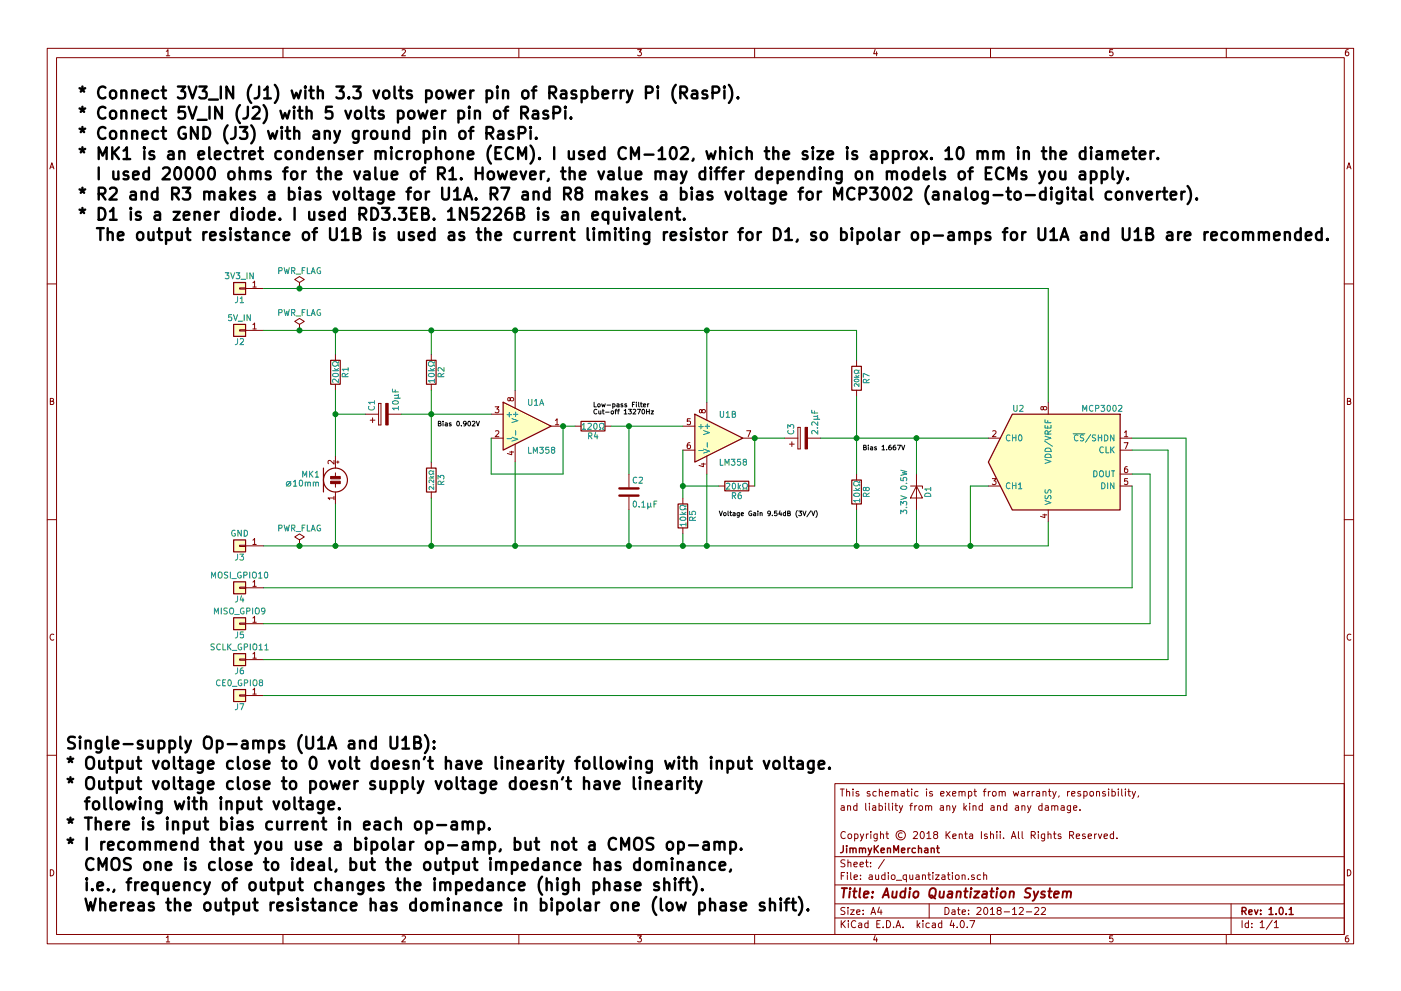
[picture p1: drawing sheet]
<svg xmlns="http://www.w3.org/2000/svg" width="297mm" height="210mm" viewBox="0 0 297 210" stroke-linecap="round" stroke-linejoin="round" font-family="sans-serif">
<g fill="none" stroke="#840000" stroke-width=".21">
<path d="M10 10.3h277v189.9h-277zM12 12.2h273v186.1h-273zM35.3 10.9l.3-.4v1.3M35.3 11.8h.7M60 10.3v1.9M85.2 10.6l.5-.1 .3 .4-.8 .9h.8M110 10.3v1.9M135.2 10.5h.8l-.4 .5 .3 .1 .1 .2-.1 .4-.2 .1-.5-.1M160 10.3v1.9M185.5 10.5l-.3 .9h.8M185.9 11v.8M210 10.3v1.9"/>
<path d="M235.9 10.5h-.6v.6h.6l.1 .5-.3 .2-.4-.1M260 10.3v1.9M285.9 10.5l-.4 .1-.2 .2-.1 .8 .3 .2 .4-.1 .1-.4-.1-.2-.4-.1-.3 .3M10.6 35.8l.4-1.3 .4 1.3M10.7 35.5h.6M285.6 35.8l.4-1.3 .4 1.3M285.7 35.5h.6M53.6 60l.4-.4v1.3M63.5 59.9l1-.6-1-.6-1 .6 1 .6v1.3M10 60.2h2M50.8 70h1.3v.2h-1.3zM50.8 61.1h1.3v.2h-1.3z"/>
<path d="M52.1 70.1h3.8M52.1 61.2h3.8M53.6 68.9l.4-.4v1.3M53.6 69.8h.7M53.6 60.9h.7M63.5 70.1h.1M63.5 68.8l1-.6-1-.6-1 .6 1 .6v1.3M63.5 61.2h.1M71.1 75.2v1.2M91.4 75.2v1.2M181.6 76.4v1.3M285 60.2h2"/>
<path d="M10.7 85.1h.5l.1-.5-.6-.1v1.3h.5l.2-.4-.3-.3M70.8 97.7v.8l-.9-.8-.4 .2 .1 .5M71.1 81.5v1.3M71.1 96.8v2.5M71.4 98h.5M71.6 97.8v.5M77.5 87.9h2.8M78.5 89.1h1M79 88.6v1.1M80.3 90.2h.5zM80.3 85.6v4.6zM80.3 85.6h.5z"/>
<path d="M80.8 85.6v4.6zM82.3 87.9h2.8M91.4 81.5v1.3M91.4 98v1.3M104.1 93h2.6M104.1 87.9h2.6M105 86.3h.8l-.5 .5 .4 .1v.5l-.2 .2-.5-.2M105.1 91.5l.4-.1 .3 .3-.8 1h.8M108.1 95.9h.8M108.2 84.6l.2-.3 .4 .1 .1 .2-.1 .4-.4 .1-.2-.1-.1-.6h-.4v.6l.2 .1 .3-.3M108.5 95.7v.8l-.9-.3M109.2 82.8v3.8"/>
<path d="M109.2 94.2v3.8M116.8 90.4h2.6M117.8 89.2l.3-.4v1.3M117.8 90.1h.7M121.9 90.4h1.3M128.3 90.4h1.2M144.8 90.4h2.5M144.8 95.5h2.5M146.3 93.9l-.4 .1-.2 .2v.7l.2 .3 .5-.1-.1-.6-.4-.1-.2 .2M146.4 88.8h-.7v.6h.7v.6l-.2 .1-.5-.1M148.7 98.4h.9M148.8 87.1l.3-.2h.3l.2 .2-.2 .4-.3 .1-.2-.1-.2-.6h-.3l-.1 .6 .3 .1 .2-.2"/>
<path d="M149.1 98.3v.7l-.9-.3M149.9 85.3v3.8M149.9 96.8v3.8M157.5 93h2.5M158.3 91.4h.9l-.6 1.3M166.4 93h2.8M167.4 94.2h1M167.9 93.7v1M169.2 95.2h.5zM169.2 90.7v4.5zM169.2 90.7h.5zM169.7 90.7v4.5z"/>
<path d="M171.2 93h2.8M181.6 82.8v1.3M209.5 93h2.6M210.5 91.5l.4-.1 .3 .3-.8 1h.8M221.2 86.5l.3-.2h.3l.1 .2-.1 .4-.3 .1-.2-.1-.2-.6h-.3l-.1 .6 .3 .1 .2-.3M222.2 85.3v2.6M237.5 93h2.5M237.5 95.5h2.5M238.3 93.9h.9l-.6 1.3M238.4 91.7l.4-.3v1.3M238.4 92.7h.7M239 99l-.4 .1-.1 .2-.1 .7 .2 .3 .5-.2-.1-.6h-.4l-.2 .2"/>
<path d="M285.7 85.1h.5l.1-.5-.6-.1v1.3h.5l.2-.4-.3-.3M10 110.3h2M50.8 115.7h1.3v.2h-1.3zM52.1 115.8h3.8M53.6 114.6l.4-.4v1.3M53.6 115.5h.7M63.5 115.8h.1M63.5 114.5l1-.6-1-.6-1 .6 1 .6v1.3M70.8 105.7h-1.3l.4 .3M70.8 105.3v.7M71.1 100.3v.8M71.1 102.6v.8"/>
<path d="M71.1 104.4v2.5M91.4 104.4v1.3M133.3 100.6v2.8M133.3 105.4v2.8M144.8 105.7v1.2M144.8 112v1.3M152.4 103.1h1.3M158.7 103.1h1.3M181.6 100.6v1.2M181.6 106.9v1.3M193 103.1h2.6v.5M194.3 103.1l1.3 2.6h-2.6z"/>
<path d="M194.3 100.6v7.6M209.5 103.1h2.6M210.4 101.5h.8l-.5 .5 .4 .1v.6l-.2 .1-.5-.1M221.1 109.2h.8M221.5 109.1v.7l-.9-.3M222.2 108.2v2.5M237.5 103.1h2.5M237.5 100.6h2.5M239.1 101.5h-.6l-.1 .6h.7v.6l-.2 .1-.5-.1M285 110.3h2M11.4 134.6a.58 .58 0 0 0-.8 .6 .58 .58 0 0 0 .8 .5M50.8 124.6h1.3v.2h-1.3z"/>
<path d="M50.8 132.2h1.3v.3h-1.3zM50.8 139.8h1.3v.3h-1.3zM52.1 124.7h3.8M52.1 132.3h3.8M52.1 139.9h3.8M53.6 123.5l.4-.4v1.3M53.6 131.1l.4-.3v1.2M53.6 138.7l.4-.3v1.2M53.6 124.4h.7M53.6 132h.7M53.6 139.6h.7M286.4 134.6a.58 .58 0 0 0-.8 .6 .58 .58 0 0 0 .8 .5"/>
<path d="M50.8 147.4h1.3v.3h-1.3zM52.1 147.6h3.8M53.6 146.3l.4-.3v1.3M53.6 147.3h.7M10 160.2h2M177 166.3h108v32h-108zM178.2 167.4h.8M178.4 171h.5l.1 .9M178.6 167.4v1.5M179 171.3l-.7 .3 .2 .3h.5M179.2 176.6a.71 .71 0 0 0-1 .5 .71 .71 0 0 0 .7 .8l.3-.1M179.5 168l.2-.1 .4 .1v.9"/>
<path d="M179.5 167.4v1.5M179.7 171.1l.2-.2 .4 .1v.9M179.7 170.9v1M179.9 177.1l.2-.2 .4 .2 .1 .5-.2 .2-.3 .1-.2-.1zM180.8 167.4v.2M180.8 167.9v1M181.2 177l.4-.1 .3 .3-.1 .6h-.6M181.2 176.9v1.5M181.7 171l-.4-.1-.3 .3 .1 .6 .2 .1h.4M181.7 170.4v1.5M182.1 168l-.4-.1-.2 .2 .1 .2 .5 .2v.3h-.6M182.4 176.9l.4 1"/>
<path d="M183.1 176.9l-.5 1.4-.2 .1M183.5 170.4v1.3l.2 .2M183.7 176.9v1M184.1 176.9l-.4 .3M184.3 170.4v.2M184.3 170.9v1M184.4 168l-.3-.1-.3 .2 .1 .2 .5 .2v.3h-.6M184.6 176.4v.2M184.6 176.9v1M185 171h.6l.1 .9M185.7 171.3l-.7 .3 .2 .3h.5M185.8 168l-.5-.1-.2 .3v.6l.2 .1 .5-.1"/>
<path d="M186 176.9l-.1 1.4-.2 .1h-.4M186 177l-.5-.1-.2 .3v.6l.2 .1 .5-.1M186.4 171l.4-.1 .3 .3-.1 .7h-.6M186.4 170.4v1.5M186.4 168l.2-.1 .4 .1 .1 .9M186.4 167.4v1.5M186.7 177.1l.2-.2 .4 .1v.9M186.7 176.4v1.5M187.7 168.4l.7-.1v-.3l-.5-.1-.2 .2 .1 .7h.6M187.7 170.4v.2M187.7 170.9v1M187.8 176.9h.6"/>
<path d="M188 176.4v1.3l.4 .2M188.4 170.4v1.3l.2 .2M189.1 168l.2-.1 .4 .1v.9M189.1 167.9v1M189.2 170.4v.2M189.2 170.9v1M189.7 168.1l.2-.2 .4 .1 .1 .9M189.7 170.9h.6M189.9 170.4v1.3l.4 .2M190.7 170.9l.3 1M191.1 168h.6v.9M191.3 176.8a.52 .52 0 0 0-.8 .4 .52 .52 0 0 0 .8 .4"/>
<path d="M191.4 170.9l-.5 1.4-.2 .1M191.7 168.3l-.7 .2 .2 .4 .5-.1M192.2 167.9h.6M192.4 167.4v1.3l.4 .2M192.9 170.9h.5M193.3 167.4v.2M193.3 167.9v1M193.4 170.4l-.3 .3v1.2M193.7 176.6l.6-.2 .2 .5-.9 1h.9M194 170.9v1M194.4 170.9l-.4 .3M194.6 168l-.4-.1-.3 .3 .1 .6 .2 .1 .4-.1"/>
<path d="M194.9 171.1l.2-.2 .4 .2 .1 .5-.1 .3h-.4l-.2-.1zM195.2 176.6l.3-.2a.8 .8 0 0 1 .5 .8 .8 .8 0 0 1-.5 .7l-.4-.5zM196.2 171.1l.2-.2 .4 .1 .1 .9M196.2 170.9v1M196.4 167.4v.2M196.4 167.9v1M196.5 176.9l.5-.5v1.5M196.5 177.9h.9M196.9 171.1l.2-.2 .4 .1v.9M197.7 168l-.4-.1-.2 .2 .1 .2 .5 .2v.3h-.6M198.2 177.1l-.3-.3 .1-.2 .2-.2 .5 .1 .1 .2-.1 .2-.5 .2-.3 .3v.2l.3 .3h.3l.3-.3v-.2l-.3-.3M199.4 171h.6v.9"/>
<path d="M199.4 168.4l.8-.1-.1-.3-.4-.1-.3 .2 .1 .7h.6M200 171.3l-.7 .3 .2 .3h.5M200.6 176.4v1.5M200.7 167.9l.7 1M200.7 171.1l.2-.2 .4 .1 .1 .9M200.7 170.9v1M200.8 177.1l.6 .8M201.4 176.4l-.8 .9M201.4 167.9l-.7 1M201.9 170.9l.4 1M202 168.4l.7-.1-.1-.3-.4-.1-.2 .2v.7h.6M202 177.4l.7-.1v-.3l-.5-.1-.2 .2 .1 .7h.6"/>
<path d="M202.7 170.9l-.5 1.4-.3 .1M203.3 168l.2-.1 .4 .1 .1 .9M203.3 167.9v1M203.4 177.1l.2-.2 .4 .1v.9M203.4 176.9v1M204 168.1l.2-.2 .3 .1 .1 .9M204.4 170.4v1.5M204.5 176.9h.6M204.5 171.4l.5 .5M204.7 176.4v1.3l.4 .2M205 170.9l-.6 .6M205.3 168l.5-.1 .2 .3-.1 .6h-.6"/>
<path d="M205.3 167.9v1.5M205.6 177h.6v.9M205.6 170.4v.2M205.6 170.9v1M206.2 177.3l-.7 .3 .2 .3 .5-.1M206.3 171.1l.2-.2 .4 .1v.9M206.3 170.9v1M206.5 167.9h.5M206.7 167.4v1.3l.3 .2M208.1 176.4v1.5M208.3 171l-.5-.1-.2 .3v.6l.2 .1h.5M208.3 170.4v1.5"/>
<path d="M208.5 167.9h.5M209 167.4l-.3 .2v1.3M209.3 177l-.4-.1-.2 .2 .1 .3 .5 .1v.3h-.6M209.5 167.9v1M210 167.9l-.5 .3M210 177.1l.2-.2 .4 .1v.9M210 176.4v1.5M210.1 171h.6l.1 .9M210.5 168l.2-.1 .4 .1 .1 .6-.1 .2-.4 .1-.2-.1zM210.8 171.3l-.7 .3 .2 .3h.5M211.4 176.4v.2M211.4 176.9v1"/>
<path d="M211.5 171.1l.2-.2 .4 .1v.9M211.5 170.9v1M211.8 168l.2-.1 .4 .1 .1 .9M211.8 167.9v1M212.1 176.4v.2M212.1 176.9v1M212.5 168.1l.2-.2 .4 .1v.9M212.8 177.8v.1M213.5 171l-.5-.1-.2 .3v.6l.2 .1h.5M213.5 170.4v1.5M214.4 177.9l.5-1.5 .5 1.5M214.6 177.5h.7"/>
<path d="M214.8 167.9l.3 1 .3-.7 .3 .7 .3-1M215.3 171h.6l.1 .9M215.9 176.4v1.3l.2 .2M216 171.3l-.8 .3 .3 .3h.5M216.6 168h.5l.1 .9M216.7 171.1l.2-.2 .3 .1 .1 .9M216.7 170.9v1M216.7 176.4v1.3l.2 .2M217.2 168.3l-.7 .2 .2 .4 .5-.1M217.9 170.9l.3 1M217.9 167.9v1M218.3 167.9l-.4 .3"/>
<path d="M218.6 170.9l-.5 1.4-.2 .1M218.6 177.2l.8-.1 .1-.2-.1-.3-.2-.2h-.6v1.5M218.8 167.9v1M219 177.2l.5 .7M219.3 167.9l-.5 .3M219.8 168h.6v.9M220.1 176.4v.2M220.1 176.9v1M220.4 168.3l-.7 .2 .2 .4 .5-.1M220.9 171l-.4-.1-.3 .3 .1 .6 .2 .1h.4M220.9 170.4v1.5M221.1 168l.2-.1 .4 .1 .1 .9"/>
<path d="M221.1 167.9v1M221.5 176.9l-.1 1.4-.2 .1h-.3M221.5 177l-.4-.1-.3 .3 .1 .6 .2 .1 .4-.1M221.6 171h.6l.1 .9M222.2 177.1l.2-.2 .4 .1v.9M222.2 176.4v1.5M222.3 171.3l-.7 .3 .2 .3h.5M222.3 167.9h.5M222.5 167.4v1.3l.3 .2M223 171.1l.2-.2 .4 .1v.9M223 170.9v1M223.2 167.9l.3 1"/>
<path d="M223.3 176.9h.6M223.5 176.4v1.3l.4 .2M223.6 171.1l.3-.2 .3 .1 .1 .9M223.9 167.9l-.5 1.4-.2 .1M224.6 168.8l-.2 .3M224.9 177l-.3-.1-.3 .2 .1 .3 .5 .1v.3h-.6M225 171h.6v.9M225.6 171.3l-.7 .3 .2 .3h.5M226.3 167.9v1M226.8 177.2l.7-.1 .1-.2v-.3l-.2-.2h-.6v1.5M226.8 167.9l-.5 .3M227 170.9l-.1 1.4-.2 .1h-.4"/>
<path d="M227 171l-.5-.1-.2 .3v.6l.2 .1h.5M227.1 177.2l.5 .7M227.2 168.4l.7-.1v-.3l-.5-.1-.2 .2 .1 .7h.6M227.6 171.4l.7-.1v-.3l-.5-.1-.2 .2 .1 .8h.6M228.2 177.4l.7-.1v-.3l-.5-.1-.2 .2 .1 .7h.6M229 171.8v.1M229.1 168l-.4-.1-.2 .2 .1 .2 .5 .2v.3h-.6M229.8 168l.4-.1 .3 .3-.1 .6h-.6M229.8 167.9v1.5M230.1 177l-.4-.1-.2 .2 .1 .3 .5 .1v.3h-.6M230.7 177.4l.7-.1v-.3l-.5-.1-.2 .2 .1 .7h.6M231.1 168l.2-.1 .5 .1 .1 .6-.2 .2-.4 .1-.2-.1z"/>
<path d="M232.1 176.9v1M232.5 168l.2-.1 .4 .1v.9M232.5 167.9v1M232.5 176.9l-.4 .3M232.9 176.9l.3 1 .4-1M234.1 177.4l.7-.1-.1-.3-.4-.1-.2 .2 .1 .7h.5M234.3 168l-.3-.1-.2 .2v.2l.5 .2v.3h-.5M235.1 167.4v.2M235.1 167.9v1M235.8 168l.4-.1 .3 .3-.2 .6h-.5M235.8 167.4v1.5M236.1 177l-.4-.1-.3 .3 .1 .6 .2 .1 .4-.1"/>
<path d="M236.1 176.4v1.5M236.8 177.8v.1M237.1 167.4v.2M237.1 167.9v1M237.8 167.4v1.3l.2 .2M238.6 167.4v.2M238.6 167.9v1M239.1 167.9h.6M239.3 167.4v1.3l.4 .2M240 167.9l.4 1M240.8 167.9l-.5 1.4-.3 .1M241.4 168.8l-.2 .3"/>
<path d="M285 160.2h2M10.7 184.5a.65 .65 0 0 1 .7 .7 .65 .65 0 0 1-.7 .6zM35.3 198.9l.3-.4v1.3M35.3 199.8h.7M60 198.3v1.9M85.2 198.6l.5-.1 .3 .4-.8 .9h.8M110 198.3v1.9M135.2 198.5h.8l-.4 .5 .3 .1 .1 .2-.1 .4-.2 .1-.5-.1M160 198.3v1.9M177 194.8h108M177 191.8h108M177 187.8h108"/>
<path d="M177 181.8h108M178.4 195.3v1.5M178.4 185.8h.5M178.6 196l.6 .8M179.1 185.1h-.7v1.5M179.1 192.6l-.5-.1-.3 .3 .1 .3 .7 .4v.4l-.2 .1-.6-.1M179.1 182.5l-.5-.1-.3 .3 .1 .3 .7 .4v.4l-.2 .1-.6-.1M179.2 195.3l-.8 .9M179.7 185.1v.2M179.7 185.6v1M179.8 192.5v.2M179.8 183.1l.2-.2 .4 .1v.9"/>
<path d="M179.8 182.4v1.5M179.8 193v1M179.9 195.3v.2M179.9 195.8v1M180.3 193h.8l-.8 1h.8M180.4 185.1v1.3l.2 .2M181.1 183.4l.7-.1-.1-.3-.4-.1-.2 .2v.7h.6M181.1 186.1l.7-.1-.1-.3-.4-.1-.2 .2 .1 .7h.5M181.4 195.5a.71 .71 0 0 0-1 .5 .71 .71 0 0 0 .8 .8l.2-.1M181.6 193.5l.7-.1v-.3l-.4-.1-.3 .2 .1 .7h.6M182.1 195.9h.6v.9M182.3 183.4l.8-.1-.1-.3-.4-.1-.3 .2 .1 .7h.6"/>
<path d="M182.4 186.5v.1M182.4 185.7v.1M182.7 196.2l-.7 .3 .2 .3 .5-.1M183 193.9v.1M183 193.1v.1M183.5 182.9h.6M183.7 182.4v1.3l.4 .2M184 195.9l-.4-.1-.3 .3 .1 .6 .2 .1 .4-.1M184 195.3v1.5M184.3 185.7h.6v.9M184.6 183.8v.1M184.6 183v.1"/>
<path d="M184.7 194l.4-1.5 .5 1.5M184.8 193.6h.7M184.9 186l-.7 .3 .3 .3 .4-.1M185.5 198.5l-.3 .9h.8M185.6 185.6l.1 .9 .4 .1 .2-.1M185.9 199v.8M185.9 196h.5M186.3 185.6v1M186.4 192.5l-.3 1h.9M186.6 195.3h-.7v1.5h.7M186.8 193v1M187.2 196.7v.1"/>
<path d="M187.5 182.3l-1.3 2M187.6 185.7l-.4-.1-.3 .3 .1 .6 .2 .1 .4-.1M187.6 185.1v1.5M188 195.3a.76 .76 0 0 1 .8 .8 .76 .76 0 0 1-.8 .7zM188.3 185.1v.2M188.3 185.6v1M189.1 185.7l.2-.1 .4 .1 .1 .6-.2 .2-.3 .1-.2-.1zM189.5 196.7v.1M190 196.8l.4-1.5 .6 1.5M190 186.8h1.2M190.1 196.4h.7M191.5 196.7v.1"/>
<path d="M192.2 185.7l-.5-.1-.2 .3v.6l.2 .1 .5-.1M192.2 185.6v1.5M192.9 185.6l.1 .9 .3 .1 .2-.1M193.5 185.6v1M194.2 185.7h.6l.1 .9M194.5 195.3v1.5M194.6 196.3l.4 .5M194.9 186l-.7 .3 .2 .3 .5-.1M195 195.8l-.5 .6M195.6 185.7l.2-.1 .4 .1v.9M195.6 185.6v1M195.7 195.3v.2"/>
<path d="M195.7 195.8v1M196.7 185.6h.6M196.9 185.1v1.3l.4 .2M197 191.8v3M197 195.9l-.4-.1-.3 .3 .1 .6 .2 .1 .4-.1M197.7 195.9h.6v.9M197.8 185.1v.2M197.8 185.6v1M198.3 196.2l-.7 .3 .2 .3 .5-.1M198.3 185.6h.8l-.8 1h.8M199.7 195.9l-.5-.1-.2 .3v.6l.2 .1 .5-.1M199.7 195.3v1.5"/>
<path d="M199.7 185.7h.6l.1 .9M200.4 192.5a.76 .76 0 0 1 .8 .8 .76 .76 0 0 1-.8 .7zM200.4 186l-.8 .3 .3 .3 .5-.1M200.9 185.6h.5M201.1 185.1v1.3l.3 .2M201.8 195.2l-.4 1.1h1M201.9 193.1h.5l.1 .9M201.9 185.1v.2M201.9 185.6v1M202.2 195.8v1M202.5 193.4l-.7 .3 .2 .3 .5-.1M202.6 185.7l.2-.1 .5 .1 .1 .6-.2 .2-.4 .1-.2-.1z"/>
<path d="M202.9 196.7v.1M203 193h.6M203.2 192.5v1.3l.4 .2M203.8 195.4l.1-.1a.8 .8 0 0 1 .6 .8 .8 .8 0 0 1-.6 .7 .97 .97 0 0 1-.1-1.4zM204 193.5l.7-.1-.1-.3-.4-.1-.2 .2 .1 .7h.5M204 185.7l.2-.1 .4 .1v.9M204 185.6v1M205.1 196.7v.1M205.3 186.5v.1M205.4 193.9v.1M205.4 193.1v.1M205.6 195.3h1.1l-.7 1.5"/>
<path d="M206.6 185.7l-.4-.1-.2 .2v.2l.6 .2v.3h-.6M207.1 192.7l.6-.2 .3 .5-.9 1h.9M207.9 185.7l-.4-.1-.3 .3 .1 .6 .2 .1 .4-.1M208.6 185.7l.2-.1 .3 .1 .1 .9M208.6 185.1v1.5M208.7 192.7l.2-.2a.8 .8 0 0 1 .5 .8 .8 .8 0 0 1-.5 .7l-.3-.5zM210 193l.4-.5v1.5M210 194h.8M210 198.3v1.9M211.7 193.2l-.3-.3 .1-.2 .2-.2 .4 .1 .2 .2-.1 .2-.5 .2-.3 .3v.2l.3 .3h.3l.3-.3v-.2l-.3-.3M212.9 193.5h1.1M214.7 193l.4-.5v1.5"/>
<path d="M214.7 194h.8M216.1 192.7l.6-.2 .3 .5-1 1h1M217.6 193.5h1.1M219.4 192.7l.6-.2 .2 .5-.9 1h.9M220.8 192.7l.6-.2 .3 .5-1 1h1M235.9 198.5h-.6v.7l.6-.1 .1 .5-.3 .2-.4-.1M260 198.3v1.9M261 191.8v6.5M263.3 195.3v1.5M264.7 195.9l-.4-.1-.3 .3 .1 .6 .2 .1 .4-.1M264.7 195.3v1.5M265.4 196.7v.1"/>
<path d="M265.4 195.9v.1M267.2 195.8l.4-.5v1.5M267.2 196.8h.8M269.7 195.2l-1.2 2M270.2 195.8l.4-.5v1.5M270.2 196.8h.8M285.7 184.5a.65 .65 0 0 1 .7 .7 .65 .65 0 0 1-.7 .6zM285.9 198.5l-.4 .1-.2 .3-.1 .7 .3 .2 .4-.1 .1-.4-.1-.2-.4-.1-.3 .3"/>
<circle cx="191" cy="177.2" r="1"/>
</g>
<g fill="none" stroke="#840000" stroke-width=".3">
<path d="M178.8 179.4l-.1 1.3-.5 .2M179.5 179.4v.2M179.5 179.9v1M180.2 179.9v1M182.2 179.9v1M184.1 179.9l.3 1M184.8 179.9l-.5 1.4-.2 .1M185.4 179.4v1.5M186.2 179.4l-.8 .9M188.2 179.9v1M192.5 179.9v1M192.9 179.9l-.4 .3"/>
<path d="M194.7 179.4v1.5M197.4 179.9v1M198.6 179.9h.5M198.8 179.4v1.3l.3 .2M180.2 180.1l.2-.2 .4 .1v.9M180.8 180.1l.3-.2 .3 .1 .1 .9M182.2 180.1l.2-.2 .4 .1 .1 .9M182.9 180.1l.2-.2 .3 .1 .1 .9M185.6 180.1l.6 .8M186.8 180.4l.7-.1v-.3l-.5-.1-.2 .2 .1 .7h.6M188.2 180.1l.2-.2 .3 .1 .1 .9M189.5 180.9v-1.5l.5 1.1 .5-1.1v1.5"/>
<path d="M191.1 180.4l.7-.1v-.3l-.4-.1-.3 .2 .1 .7h.6M194.1 180l-.5-.1-.2 .3v.6l.2 .1 .5-.1M194.7 180.1l.2-.2 .4 .1 .1 .9M196.1 180h.6v.9M196.7 180.3l-.7 .3 .2 .3 .5-.1M197.4 180.1l.2-.2 .4 .1 .1 .9M263.3 193.3l.8-.1 .1-.2-.1-.3-.2-.2h-.6v1.5M263.7 193.3l.5 .7M264.8 193.5l.7-.1-.1-.3-.4-.1-.2 .2v.7h.6M266 193l.3 1 .4-1M267.3 193.9v.1M267.3 193.1v.1"/>
<path d="M269.1 193l.4-.5v1.5M269.1 194h.8M270.6 193.9v.1M271.3 192.7l.3-.2a.8 .8 0 0 1 .5 .8 .8 .8 0 0 1-.5 .7l-.4-.5zM272.7 193.9v.1M273.3 193l.5-.5v1.5M273.3 194h.9"/>
</g>
<g fill="none" stroke="#840000" stroke-width=".41">
<path d="M178.5 188.4h1.1M179 188.4l-.2 2M180.2 189.1l-.2 1.3M180.3 188.4l-.1 .2 .2-.1-.1-.1-.1 .2M180.9 189.1h.7M181.2 188.4l-.2 1.8 .1 .1 .4 .1M182.4 188.4l-.2 1.8 .2 .2M183.2 189.8l.9-.2v-.4l-.6-.1-.3 .3v.9h.7M184.9 190.3v.1M185.1 189.2l-.1 .2-.1-.1 .2-.1-.1 .2M187.1 190.4l.9-2 .4 2M187.4 189.9h.9"/>
<path d="M189.3 189.1l-.1 1.2 .5 .1 .3-.1M190.1 189.1l-.1 1.3M191.9 189.2l-.2-.1a.67 .67 0 0 0-.8 .4v.8l.3 .1 .6-.1M192 188.4l-.2 2M192.9 189.1l-.2 1.3M193 188.4l-.1 .2 .2-.1-.1-.1-.1 .2M193.8 189.3l.3-.2 .6 .2v.8l-.4 .3-.6-.1zM197.2 188.7a.66 .66 0 0 1 1.2 0 1.43 1.43 0 0 1-.6 1.7l-.6-.1a1.49 1.49 0 0 1 0-1.6zM197.4 190l.3 .1 .6 .5M199.3 189.1l-.1 1.2 .5 .1 .3-.1M200.2 189.1l-.2 1.3M201.1 189.2h.8l-.1 1.2"/>
<path d="M201.9 189.6l-.7 .1a.4 .4 0 0 0-.3 .3 .4 .4 0 0 0 .2 .4l.7-.1M202.9 189.3l.3-.2 .5 .1-.1 1.2M202.9 189.1l-.2 1.3M204.4 189.1h.8M204.8 188.4l-.2 1.8v.1l.4 .1M205.8 189.1l-.1 1.3M205.9 188.4v.2l.1-.1-.1-.1v.2M206.6 189.1h1.1l-1.2 1.3h1M208.4 189.2h.8l-.1 1.2M209.2 189.6l-.7 .1a.4 .4 0 0 0-.3 .3 .4 .4 0 0 0 .3 .4l.6-.1M210 189.1h.7M210.3 188.4l-.2 1.8 .1 .1 .4 .1"/>
<path d="M211.4 189.1l-.2 1.3M211.5 188.4l-.1 .2 .2-.1-.1-.1-.1 .2M212.3 189.3l.3-.2 .6 .2v.8l-.4 .3-.6-.1zM214.1 189.3l.3-.2 .5 .1v1.2M214.1 189.1l-.1 1.3M218.6 188.5l-.8-.1-.3 .2v.6l.8 .4 .1 .5-.4 .3-.8-.1M219.2 189.1l.3 1.3M220.1 189.1l-.8 1.8-.4 .2M221.6 189.2l-.5-.1-.3 .4 .2 .3 .5 .1v.3l-.1 .1h-.8M222.2 189.1h.8M222.6 188.4l-.2 1.8 .1 .1 .4 .1M223.5 189.8l1-.2-.1-.4h-.7l-.3 1 .3 .2 .6-.1"/>
<path d="M225.4 189.3l.3-.2 .5 .1-.1 1.2M225.4 189.1l-.2 1.3M226.2 189.4a.52 .52 0 0 1 .8-.2v1.2"/>
</g>
<g fill="#ffffc2" stroke="#ffffc2" stroke-width=".21">
<path d="M106.7 85.3l10.1 5.1-10.1 5.1z"/>
<path d="M147.3 87.9l10.2 5.1-10.2 5z"/>
<path d="M49.5 114.5h2.6v2.6h-2.6z"/>
<path d="M49.5 68.8h2.6v2.6h-2.6z"/>
<path d="M214.6 87.9h22.9v20.3h-22.9l-5.1-10.2z"/>
<path d="M49.5 59.9h2.6v2.6h-2.6z"/>
<path d="M49.5 123.4h2.6v2.6h-2.6z"/>
<path d="M49.5 131.1h2.6v2.5h-2.6z"/>
<path d="M49.5 138.7h2.6v2.5h-2.6z"/>
<path d="M49.5 146.3h2.6v2.5h-2.6z"/>
</g>
<g fill="none" stroke="#840000" stroke-width=".25">
<path d="M49.5 59.9h2.6v2.6h-2.6zM49.5 68.8h2.6v2.6h-2.6zM70.1 76.4h2v5.1h-2zM90.4 76.4h2.1v5.1h-2.1zM180.6 77.7h2v5.1h-2zM68.6 99.3v5.1M90.4 99.3h2.1v5.1h-2.1zM106.7 85.3l10.1 5.1-10.1 5.1zM123.2 89.4h5.1v2h-5.1zM147.3 87.9l10.2 5.1-10.2 5zM214.6 87.9h22.9v20.3h-22.9l-5.1-10.2zM49.5 114.5h2.6v2.6h-2.6z"/>
<path d="M143.8 106.9h2v5.1h-2zM153.7 102.1h5v2h-5zM180.6 101.8h2v5.1h-2zM49.5 123.4h2.6v2.6h-2.6zM49.5 131.1h2.6v2.5h-2.6zM49.5 138.7h2.6v2.5h-2.6zM49.5 146.3h2.6v2.5h-2.6z"/>
<circle cx="71.1" cy="101.8" r="2.54"/>
</g>
<g fill="none" stroke="#008484" stroke-width=".21">
<path d="M47.8 57.9h.7l-.4 .5 .4 .1v.5l-.2 .2-.5-.2M48.9 57.9l.4 1.3 .5-1.3M50.1 57.9h.8l-.5 .5 .4 .1v.5l-.2 .2-.5-.2M51.1 59.3h1M52.4 57.9v1.3M53.7 57.9v1.3l-.7-1.3v1.3M59.1 57.4h.6l.1-.5-.7-.1v1.3M60.2 56.8l.4 1.3 .2-1 .2 1 .3-1.3M61.8 57.4h.6l.1-.5-.7-.1v1.3M62.1 57.4l.4 .7M62.8 58.2h1M64.1 57.4h.4"/>
<path d="M64.7 56.8h-.6v1.3M65.2 56.8v1.3h.6M66 58.1l.4-1.3 .4 1.3M66.1 57.7h.6M67.9 56.8a.59 .59 0 0 0-.7 .6 .59 .59 0 0 0 .7 .6l.1-.5h-.3M49.1 66.8h-.6l-.1 .6h.7v.5l-.2 .1-.5-.1M49.5 66.8l.4 1.2 .5-1.2M50.4 71.9l-.1 1-.4 .2M50.4 63l-.1 1-.4 .2M50.5 68.1h1M50.9 72l.5-.1 .2 .3-.7 .9h.7M50.9 63.3l.4-.3v1.2"/>
<path d="M50.9 64.2h.7M51.8 66.8v1.2M53.1 66.8v1.2l-.7-1.2v1.2M59.1 66.3h.6l.1-.5-.7-.1v1.2M60.2 65.7l.4 1.2 .2-.9 .2 .9 .3-1.2M61.8 66.3h.6l.1-.5-.7-.1v1.2M62.1 66.3l.4 .6M62.8 67.1h1M64.1 66.3h.4M64.7 65.7h-.6v1.2M65.2 65.7v1.2h.6M66 66.9l.4-1.2 .4 1.2"/>
<path d="M66.1 66.6h.6M67.9 65.7a.59 .59 0 0 0-.7 .6 .59 .59 0 0 0 .7 .6l.1-.5h-.3M70.5 78.7h1.3M70.6 79.4a.76 .76 0 0 1 1.2 .2 .74 .74 0 0 1-1.3-.1zM70.9 78.2l.5 .5M71.8 76.7v.3h-.3a.54 .54 0 0 0-.8-.2 .54 .54 0 0 0 0 .8l.5 .1 .6-.3v.3M71.8 78.2l-.5 .3M73.2 79.9l-.1-.6h-.5l-.1 .6h1.3M73.8 78.4h-1.3l.4 .3M73.8 79.2l-.6 .4M73.8 78v.7M90.8 78.7h1.3"/>
<path d="M90.9 79.4a.76 .76 0 0 1 1.2 .2 .74 .74 0 0 1-1.3-.1zM91.2 78.2l.5 .5M92.1 76.7v.3h-.3a.54 .54 0 0 0-.8-.2 .54 .54 0 0 0 0 .8l.5 .1 .6-.3v.3M92.1 78.2l-.5 .3M93.5 79.9l-.1-.6h-.4l-.1 .6h1.2M94.1 78v.8l-.9-.8-.3 .2 .1 .5M94.1 79.2l-.6 .4M181.5 79.6l.3 .4M182.1 78.5v.2l-.7-.2-.3 .3 .2 .4 .4 .1 .4-.3v.3M182.1 79.6l-.4 .3M184.3 79.8l-1.3-.6v.9M65.6 100v1.2"/>
<path d="M66.3 100l-.7 .7M71.8 80.4v.8l-.9-.8-.4 .3 .1 .4M78.2 86.2a.56 .56 0 0 0 .6 .8 .56 .56 0 0 0 .5-.8M79.4 85.4h-1.3l.4 .3M79.4 85v.7M83.2 82.5v.7h1.3M83.3 85.2a.76 .76 0 0 1 1.2 .3 .74 .74 0 0 1-1.3-.2zM83.6 83.9h.8l.1 .4-.2 .2M83.6 84.5h1.3M83.8 82.7v.5M84.5 86.6h-1.3l.4 .4M84.5 83.7l-.2 .2"/>
<path d="M84.5 86.3v.7M91.9 99.9v.2l-.7-.2-.2 .3 .1 .4 .4 .1 .4-.3v.3M92.1 80.8h-1.3l.4 .3M92.1 80.4v.7M107.5 93.1h1M107.5 88h1M108 87.5v1M108.5 92.8l1.3 .4-1.3 .4M108.5 88.8l1.3 .4-1.3 .5M108.8 87.9h1M109.3 87.4v1M109.3 91.4v.9"/>
<path d="M112.1 84.7v1l.2 .3h.2l.3-.3v-1M112.1 94.9v1.3h.6M113.1 96.2v-1.3l.4 .9 .4-.9v1.3M113.3 85.1l.4-.4v1.3M113.3 86h.7M114.4 94.9h.8l-.4 .5 .3 .1v.5l-.1 .2-.6-.2M114.4 86l.4-1.3 .5 1.3M114.6 85.6h.5M116.4 94.9h-.7v.6h.7v.5l-.2 .2-.5-.2M117.1 95.4l-.2-.2 .1-.3 .6 .1v.3l-.6 .2-.1 .2 .1 .3 .1 .2h.3l.2-.3v-.4l-.2-.1M123.4 90.2l.4-.4v1.3M123.4 91.1h.8"/>
<path d="M124.7 89.9l.4-.1 .3 .4-.8 .9h.8M124.8 92.5l.6-.1 .1-.5-.7-.1v1.3M125.1 92.5l.4 .6M126 89.9l.2-.1a.67 .67 0 0 1 .4 .6 .67 .67 0 0 1-.4 .7l-.3-.5zM126.3 91.8l-.3 .9h.8M126.6 92.2v.9M127.1 91.1h.3v-.3a.54 .54 0 0 1-.3-.7 .54 .54 0 0 1 .8-.2l.2 .6-.3 .3v.3h.3M148.1 90.5h1M148.1 95.6h1M148.6 90v1M149.2 95.3l1.2 .4-1.2 .4M149.2 91.4l1.2 .4-1.2 .4"/>
<path d="M149.5 90.4h.9M150 90v.9M150 93.9v1M152.7 87.3v1l.2 .2h.3l.2-.2v-1M152.7 97.4v1.3h.6M153.7 98.7v-1.3l.5 .9 .4-.9v1.3M154 87.6l.3-.3v1.2M154 88.5h.7M155 97.4h.8l-.4 .5 .4 .1v.6l-.2 .1-.6-.1M155.2 87.9l.7-.1v-.4l-.7-.1v1.2h.5l.3-.4-.3-.2M157 97.4h-.6l-.1 .6h.7v.6l-.2 .1-.5-.1M157.8 98l-.2-.3v-.2h.6v.3l-.5 .2-.1 .2v.4l.2 .1h.2l.3-.3-.1-.3-.2-.1"/>
<path d="M167 90.9v-.8l.5 .4 .1-.4h.6l.1 .2-.1 .6M167.1 91.3a.56 .56 0 0 0 .6 .8 .56 .56 0 0 0 .5-.8M172.1 87v.6h1.3M172.5 88.3l.8 .1 .1 .4-.2 .1M172.5 88.9h1.3M172.7 87.2v.4M173.3 90.8h.1M173.4 91.3v.8l-.9-.8-.4 .3 .1 .4M173.4 89.5v.8l-.9-.8-.4 .2 .1 .5M173.4 88.2l-.2 .1M181.1 80h1M181.2 80.6a.47 .47 0 0 1 .5-.2 .47 .47 0 0 1 .4 .5 .48 .48 0 0 1-.6 .2 .48 .48 0 0 1-.3-.5z"/>
<path d="M182.1 81.4v.6l-.7-.6-.3 .2 .1 .4M183.7 81.2l-.1-.6-.5-.1-.1 .7h1.3M184.3 80.5l-.6 .4M191 99.8l1.3 .3-1 .2 1 .3-1.3 .3M214.1 92.4a.56 .56 0 0 0-.7 .5 .56 .56 0 0 0 .7 .5M214.7 92.9h.7M214.7 92.3v1.2M214.9 86v1l.3 .3h.2l.2-.3v-1M215.4 92.3v1.2M216.1 92.4l.1-.1a.67 .67 0 0 1 .5 .6 .67 .67 0 0 1-.5 .6l-.2-.4zM216.2 86.1l.5-.1 .2 .4-.8 .9h.8M221.5 93.6l1.6 1.1"/>
<path d="M221.6 97.5l1.2 .4-1.2 .4M221.6 92.5l1.2 .5-1.2 .4M221.6 90.2v.6h1.2v-.6M221.6 89.1v.6h1.2M221.6 96.6a.69 .69 0 0 1 .8-.2 .69 .69 0 0 1 .4 .6h-1.2zM221.6 95.3a.69 .69 0 0 1 .8-.2 .69 .69 0 0 1 .4 .7h-1.2zM222.1 89.2v.5M222.1 90.4v.4M222.2 92.1l-.1-.6-.4-.1-.1 .7h1.2M222.8 91.4l-.6 .4M227.5 92h2.5M228.5 92.4a.56 .56 0 0 0-.7 .5 .56 .56 0 0 0 .7 .5"/>
<path d="M229.6 87.3v-1.3l.4 .9 .4-.9v1.3M229.8 92.3h-.6l-.1 .5a.54 .54 0 0 1 .6 .6l-.2 .1h-.4M231.2 92.2l-1.1 1.6M231.7 86.1a.56 .56 0 0 0-.7 .5 .56 .56 0 0 0 .7 .5M231.9 99.9a.64 .64 0 0 1 .7 .6 .64 .64 0 0 1-.7 .7zM232.3 86.7l.6-.1v-.5l-.6-.1v1.3M232.3 92.3h-.6l-.1 .5a.54 .54 0 0 1 .7 .6l-.2 .1h-.5M232.9 92.3v1.2M232.9 92.9h.7M233.3 99.9h.5l.2 .8a.42 .42 0 0 1-.3 .4 .42 .42 0 0 1-.4 0l-.2-.4zM233.4 86h.8l-.4 .5 .4 .1v.5l-.2 .2-.6-.2M233.6 92.3v1.2"/>
<path d="M233.9 94.9a.56 .56 0 0 0-.7 .5 .56 .56 0 0 0 .7 .6M234.2 92.3a.64 .64 0 0 1 .7 .6 .64 .64 0 0 1-.7 .6zM234.5 99.9v1l.2 .3h.3l.2-.3v-1M234.5 94.8v1.3h.6M234.8 86.1l.2-.1a.67 .67 0 0 1 .5 .6 .67 .67 0 0 1-.5 .7l-.3-.5zM235.5 94.8v1.3M235.6 99.9h.7M235.7 95.3l.5 .8M236 99.9v1.3M236 86.1l.2-.1a.67 .67 0 0 1 .5 .6 .67 .67 0 0 1-.5 .7l-.3-.5zM236.2 92.3v1.2l-.7-1.2v1.2M236.2 94.8l-.7 .7"/>
<path d="M237.2 86.1l.4-.1 .3 .4-.8 .9h.8M49.8 112.5a.59 .59 0 0 0-.7 .6 .59 .59 0 0 0 .7 .6l.1-.5h-.2M50.4 117.6l-.1 1-.4 .2M50.9 117.6h.7l-.4 .5 .4 .1v.5l-.2 .1-.5-.1M51.2 112.5v1.3l-.8-1.3v1.3M51.8 112.5a.64 .64 0 0 1 .7 .6 .64 .64 0 0 1-.7 .7zM59.1 112.1l.6-.1 .1-.5-.7-.1v1.3M60.2 111.4l.4 1.3 .2-.9 .2 .9 .3-1.3M61.7 102.2l-1 .9M61.8 112.1l.6-.1 .1-.5-.7-.1v1.3M62.1 112.1l.4 .6M62.2 102.2l.4-.3v1.2"/>
<path d="M62.2 103.1h.7M62.8 112.8h1M63.6 102l.1-.1a.67 .67 0 0 1 .5 .6 .67 .67 0 0 1-.5 .6l-.3-.4zM64.1 112h.4M64.2 101.2v-1.2l.4 .9 .4-.9v1.2M64.7 111.4h-.6v1.3M64.7 102.4l.2-.1 .3 .1 .1 .7M64.7 102.3v.8M65.2 111.4v1.3h.6M65.3 102.5l.1-.2 .3 .1 .1 .7M65.8 100.5l.5 .7M66 112.7l.4-1.3 .4 1.3"/>
<path d="M66.1 112.3h.6M66.4 102.4l.2-.1 .3 .1 .1 .7M66.4 102.3v.8M66.9 100.3l.3-.3v1.2M66.9 101.2h.7M67 102.5l.1-.2 .3 .1 .1 .7M67.9 111.4a.59 .59 0 0 0-.7 .6 .59 .59 0 0 0 .7 .6l.1-.5h-.3M91 101.4h.9M91.3 101l.4 .4M91.8 102.8h.1M91.9 103.2v.7l-.7-.7-.2 .2 .1 .4M91.9 101.8v.6l-.7-.6-.2 .2 .1 .4"/>
<path d="M91.9 101l-.3 .3M92.9 101.6v-.7l.4 .4 .1-.4h.6l.1 .2-.1 .5M93.5 102.8l-.1-.6-.4-.1-.1 .7h1.2M94.1 102.1l-.6 .4M134.3 106.4l.2-.1a.67 .67 0 0 1 .5 .7 .67 .67 0 0 1-.5 .6l-.3-.5zM135 101.3a.56 .56 0 0 0-.8 .6 .56 .56 0 0 0 .8 .5M135.5 101.3l.5-.1 .2 .4-.8 .9h.8M135.5 107.5v.1M136.1 106.7l.3-.4v1.3M136.1 107.6h.7M137.3 106.7v1.3M137.9 107.4l.2 .2"/>
<path d="M137.9 106.7v.8l-.4 .1-.2-.2M138.7 106.9h.4M139.3 106.3h-.6v1.3M144.2 109.1h1.2M144.2 109.9a.76 .76 0 0 1 1.2 .2 .74 .74 0 0 1-1.2-.1zM144.6 108.7l.5 .4M145.4 111.3h-1.2l.3 .3M145.4 107.2v.3h-.2a.54 .54 0 0 0-.8-.2 .54 .54 0 0 0-.1 .8l.5 .1 .6-.3v.3M145.4 110.9v.7M145.4 108.7l-.4 .3M146.2 108.5v.6l.6 .1v-.7h.5l.2 .2-.2 .5M146.9 110.4l-.1-.6-.5-.1-.1 .7h1.3"/>
<path d="M147.5 109.7l-.6 .4M154 102.6l.5-.1 .2 .4-.8 .9h.8M155.3 105.2l.6-.1v-.5l-.6-.1v1.3M155.3 102.6l.2-.1a.67 .67 0 0 1 .5 .6 .67 .67 0 0 1-.5 .7l-.3-.5zM155.6 105.2l.4 .6M156.5 102.5v1.3M156.6 103.3l.4 .5M157 102.9l-.5 .5M157.1 104.5l-.4 .1-.2 .2v.8l.2 .2 .4-.1v-.6l-.4-.1-.2 .3M157.5 103.8h.3v-.3a.54 .54 0 0 1-.3-.7 .54 .54 0 0 1 .7-.2l.2 .6-.3 .3v.3h.3M181 104.1h1.3M181.1 104.8a.76 .76 0 0 1 1.2 .2 .74 .74 0 0 1-1.3-.1z"/>
<path d="M181.4 103.6l.5 .5M182.3 106.2h-1.3l.4 .3M182.3 102.1v.3h-.3a.54 .54 0 0 0-.8-.2 .54 .54 0 0 0 0 .8l.5 .1 .6-.3v.3M182.3 105.8v.7M182.3 103.6l-.5 .3M183.6 103.6l.2-.2h.4l.1 .2-.1 .4-.4 .1-.2-.1-.2-.6h-.3v.6l.2 .1 .3-.2M183.7 105.3l-.1-.6h-.5l-.1 .6h1.3M184.3 104.6l-.6 .4M191 109v-.8l.5 .5 .1-.4h.5l.2 .2-.2 .5M191 107.2v-.8l.5 .4 .1-.4h.5l.2 .2-.2 .6M191 105.2l1.3 .4-1.3 .4M191 101.3v.6l.6 .1v-.7h.5l.2 .2-.2 .5"/>
<path d="M191 103.3a.76 .76 0 0 1 1.3 .3 .74 .74 0 0 1-1.3-.2zM192.1 107.7h.2M192.1 102.6h.2M196.1 104.8a.69 .69 0 0 1 .8-.1 .69 .69 0 0 1 .4 .6h-1.2zM197.3 103.8h-1.2l.3 .3M197.3 103.4v.7M214.1 102.5a.56 .56 0 0 0-.7 .6 .56 .56 0 0 0 .7 .5M214.7 102.4v1.3M214.7 103h.7M215.4 102.4v1.3M216 102.8l.3-.4v1.3M216 103.7h.7"/>
<path d="M221.6 106.2l1.2 .4-1.2 .5M221.6 105.1v.6l.4 .1a.54 .54 0 0 1 .7-.6l.1 .2v.4M221.6 103.9v.6l.4 .1a.54 .54 0 0 1 .7-.6l.1 .1v.5M233.6 102.4a.64 .64 0 0 1 .7 .7 .64 .64 0 0 1-.7 .6zM234.8 102.4v1.3M236.2 102.4v1.3l-.7-1.3v1.3M44.9 122.7v-1.3l.4 .9 .4-.9v1.3M45.4 136.7h-.6v.4a.54 .54 0 0 1 .6 .7l-.2 .1-.5-.1M45.5 130.3v-1.3l.4 .9 .4-.9v1.3M46.3 121.6l.2-.2h.4l.2 .8a.42 .42 0 0 1-.2 .4 .42 .42 0 0 1-.5 0l-.1-.4zM46.7 136.7a.56 .56 0 0 0-.8 .5 .56 .56 0 0 0 .8 .6M46.9 129v1.3"/>
<path d="M47.3 136.6v1.3h.6M48.2 129.1h-.6l-.1 .4a.54 .54 0 0 1 .6 .6l-.1 .2-.5-.1M48.3 121.4h-.6l-.1 .5a.54 .54 0 0 1 .6 .6l-.1 .2-.5-.1M48.3 136.6v1.3M48.5 137.2l.5 .7M48.7 129.2l.3-.2 .4 .1 .1 .7a.42 .42 0 0 1-.2 .4 .42 .42 0 0 1-.4 0l-.2-.4zM48.8 121.4v1.3M49 136.6l-.7 .7M49.1 122.8h1M49.3 138h.9M49.8 130.4h.9M50.4 126.5l-.1 1-.4 .2"/>
<path d="M50.4 134.1l-.1 1-.4 .3M51.1 121.4a.59 .59 0 0 0-.7 .6 .59 .59 0 0 0 .7 .6v-.5h-.2M51.2 136.7a.59 .59 0 0 0-.7 .5 .59 .59 0 0 0 .7 .6v-.5h-.2M51.2 126.4l-.3 .9h.8M51.5 126.9v.8M51.6 134.1h-.6l-.1 .6h.7v.5l-.2 .2-.5-.2M51.7 122h.6v-.5l-.6-.1v1.3M51.7 129.1a.59 .59 0 0 0-.7 .5 .59 .59 0 0 0 .7 .6v-.5h-.2M51.8 137.3l.6-.1 .1-.5-.7-.1v1.3M52.3 129.7l.6-.1 .1-.5-.7-.1v1.3M53 121.4v1.3M53.1 136.6v1.3"/>
<path d="M53.6 121.6l.2-.2h.4l.2 .8a.42 .42 0 0 1-.3 .4 .42 .42 0 0 1-.4 0l-.2-.4zM53.6 129v1.3M53.7 136.8l.2-.2 .4 .1 .2 .8a.42 .42 0 0 1-.3 .3 .42 .42 0 0 1-.4 0l-.2-.3zM54.3 129.1h.5l.2 .7a.42 .42 0 0 1-.3 .4 .42 .42 0 0 1-.4 0l-.2-.4zM54.8 121.7l.4-.3v1.3M54.8 122.7h.7M54.9 137l.4-.4v1.3M54.9 137.9h.8M56.2 121.5l.1-.1a.67 .67 0 0 1 .5 .6 .67 .67 0 0 1-.5 .7l-.2-.5zM56.2 129.5l-.3 .3-.4-.1v-.6l.4-.1 .3 .2-.1 .8-.3 .3h-.3M56.2 137l.3-.4v1.3M56.2 137.9h.7"/>
<path d="M46.7 144.3a.56 .56 0 0 0-.8 .6 .56 .56 0 0 0 .8 .5M47.2 144.8h.5M47.8 144.2h-.6v1.3h.6M48.4 144.3l.2-.1a.67 .67 0 0 1 .4 .7 .67 .67 0 0 1-.4 .6l-.3-.5zM49.3 145.6h.9M50.4 141.7l-.1 1.1-.4 .2M50.4 149.3l-.1 1.1-.4 .2M50.9 149.3h.8l-.5 1.3M51.2 144.3a.59 .59 0 0 0-.7 .6 .59 .59 0 0 0 .7 .5l.1-.4h-.3M51.5 141.7l-.3 .1-.2 .2-.1 .7 .3 .3 .4-.2-.1-.6h-.3l-.3 .2M51.8 144.9l.6-.1 .1-.5-.7-.1v1.3M53.1 144.2v1.3"/>
<path d="M53.7 144.4l.2-.2 .4 .1 .2 .8a.42 .42 0 0 1-.2 .4 .42 .42 0 0 1-.5-.1l-.2-.3zM55.2 144.8l-.2-.3 .1-.2h.5v.3l-.5 .2-.1 .2v.4l.2 .1h.2l.3-.2-.1-.4-.2-.1"/>
<circle cx="61.2" cy="102.7" r=".5"/>
</g>
<path d="M131.3 105.2h4.1M131.3 103.6h4.1" fill="none" stroke="#840000" stroke-width=".51"/>
<g fill="none" stroke="#000" stroke-width=".51">
<path d="M16.9 18.7l.6 .3 .6-.3M17.1 19.5l.4-.5 .3 .5M17.5 18.4v.6M22.4 18.6a.93 .93 0 0 0-1.1-.1 .93 .93 0 0 0-.5 1 1.06 1.06 0 0 0 .3 1.1 1.06 1.06 0 0 0 1.1 .2l.2-.2M23.5 19.3a.69 .69 0 0 1 1.1 .4v.7a.68 .68 0 0 1-.6 .5 .68 .68 0 0 1-.7-.5v-.7zM25.7 19.5a.61 .61 0 0 1 1.1 .1v1.3M25.7 19.2v1.7M28 19.5a.61 .61 0 0 1 1.1 .1v1.3M28 19.2v1.7M33.5 19.3l-.2-.1-.7 .1-.3 .4 .2 .9a.82 .82 0 0 0 1 .2M34.2 19.2h1M34.6 18.4v2.1l.1 .3 .5 .1"/>
<path d="M37.7 18.4h1.6l-.9 .9a.68 .68 0 0 1 .9 .5v.6l-.3 .4-.9 .1-.4-.3M40 18.4l.8 2.5 .9-2.5M42.3 18.4h1.5l-.8 .9a.68 .68 0 0 1 .8 .5v.6l-.2 .4-1 .1-.3-.3M46.8 18.4v2.5M49.4 18.4v2.5l-1.4-2.5v2.5M53.3 18a2.91 2.91 0 0 0 0 3.8M54.9 18.4v1.8a.78 .78 0 0 1-.9 .7M56 19.1l.7-.7v2.5M58.3 18a2.91 2.91 0 0 1 0 3.8M61.8 19.2l.5 1.7 .5-1.2 .5 1.2 .5-1.7M64.7 18.4l-.1 .1 .1 .1v-.2v.2M64.7 19.2v1.7"/>
<path d="M65.6 19.2h.9M65.9 18.4v2.1l.1 .3 .5 .1M67.4 19.5a.61 .61 0 0 1 1.1 .1v1.3M67.4 18.4v2.5M71.3 18.4h1.6l-.9 .9a.68 .68 0 0 1 .9 .5v.6l-.3 .4-.9 .1-.4-.3M74.9 18.4h1.6l-.9 .9a.68 .68 0 0 1 .9 .5v.6l-.3 .4-.9 .1-.4-.3M79.2 19.2l.6 1.7 .6-1.7M81.5 19.3a.69 .69 0 0 1 1 .4v.7a.68 .68 0 0 1-.6 .5 .68 .68 0 0 1-.7-.5v-.7zM83.6 18.4v2.1l.1 .3 .3 .1M84.6 19.2h.9M85 18.4v2.1l.1 .3 .4 .1M87.2 19.3l-.6-.1-.3 .4 .1 .3 .8 .3v.6h-.9"/>
<path d="M90.3 19.3l.8-.1 .3 .3 .1 .2-.1 .9a.82 .82 0 0 1-1.1 .2M90.3 19.2v2.5M92.7 19.3a.69 .69 0 0 1 1.1 .4v.7a.68 .68 0 0 1-.6 .5 .68 .68 0 0 1-.7-.5v-.7zM94.7 19.2l.4 1.7 .5-1.2 .5 1.2 .5-1.7M99.7 19.2v1.7M100.4 19.2a.64 .64 0 0 0-.7 .5M103.2 19.3l.7-.1 .3 .3 .2 .2-.2 .9a.82 .82 0 0 1-1 .2M103.2 19.2v2.5M105.5 18.4l-.2 .1 .2 .1v-.2v.2M105.5 19.2v1.7M106.7 19.5a.61 .61 0 0 1 1 .1v1.3M106.7 19.2v1.7"/>
<path d="M110.9 19.3a.69 .69 0 0 1 1.1 .4v.7a.68 .68 0 0 1-.6 .5 .68 .68 0 0 1-.7-.5v-.7zM112.8 19.2h.9M113.7 18.4l-.5 .1-.1 .2v2.2M116.5 19.7h.9a.68 .68 0 0 0 .5-.7 .68 .68 0 0 0-.5-.6h-.9v2.5M117.1 19.7l.8 1.2M119 19.3l.2-.1 .7 .1 .2 .3v1.3M120.1 19.8l-.9 .1a.48 .48 0 0 0-.3 .5 .48 .48 0 0 0 .3 .5l.9-.1M122.1 19.3l-.6-.1-.3 .4 .1 .3 .8 .3v.6h-.9M123.3 19.3l.7-.1 .4 .3 .1 .2-.1 .9a.82 .82 0 0 1-1.1 .2M123.3 19.2v2.5M125.6 19.3l.7-.1 .4 .3 .1 .2-.1 .9a.82 .82 0 0 1-1.1 .2M125.6 18.4v2.5"/>
<path d="M130 19.2v1.7M130.8 19.2a.64 .64 0 0 0-.8 .5M131.6 19.2v1.7M132.3 19.2a.64 .64 0 0 0-.7 .5M132.9 19.2l.6 1.7M134.1 19.2l-.9 2.3-.3 .2M137 19.7h.9a.68 .68 0 0 0 .5-.7 .68 .68 0 0 0-.5-.6h-.9v2.5M139.5 18.4l-.2 .1 .2 .1v-.2v.2M139.5 19.2v1.7M143.3 18a2.91 2.91 0 0 0 0 3.8M144.2 19.7h1a.68 .68 0 0 0 .5-.7 .68 .68 0 0 0-.5-.6h-1v2.5M144.8 19.7l.9 1.2"/>
<path d="M146.8 19.3l.2-.1 .7 .1 .1 .3v1.3M147.8 19.8l-.8 .1a.48 .48 0 0 0-.4 .5 .48 .48 0 0 0 .4 .5l.8-.1M149.9 19.3l-.6-.1-.4 .4 .1 .3 .9 .3v.6h-1M151.1 19.7h.9a.68 .68 0 0 0 .5-.7 .68 .68 0 0 0-.5-.6h-.9v2.5M153.6 18.4l-.1 .1 .1 .1v-.2v.2M153.6 19.2v1.7M154.5 18a2.91 2.91 0 0 1 0 3.8M16.9 23l.6 .3 .6-.3M16.9 27.3l.6 .3 .6-.3M16.9 31.6l.6 .2 .6-.2M17.1 23.7l.4-.4 .3 .4M17.1 28l.4-.4 .3 .4"/>
<path d="M17.1 32.3l.4-.5 .3 .5M17.5 22.7v.6M17.5 26.9v.7M17.5 31.2v.6M17.5 39.8v.6M20.9 33.8v-2.6l.9 1.8 .8-1.8v2.6M20.9 35.5v2.5M22.4 22.9a.93 .93 0 0 0-1.1-.1 .93 .93 0 0 0-.5 .9 1.06 1.06 0 0 0 .3 1.2 1.06 1.06 0 0 0 1.1 .2l.2-.2M22.4 27.2a.93 .93 0 0 0-1.1-.1 .93 .93 0 0 0-.5 .9 1.06 1.06 0 0 0 .3 1.2 1.06 1.06 0 0 0 1.1 .2l.2-.2M23.5 23.6a.69 .69 0 0 1 1.1 .4v.7a.68 .68 0 0 1-.6 .5 .68 .68 0 0 1-.7-.5v-.7zM23.5 27.9a.69 .69 0 0 1 1.1 .4v.7a.68 .68 0 0 1-.6 .5 .68 .68 0 0 1-.7-.5v-.7zM23.8 31.2v2.6"/>
<path d="M24 36.4l.1 1.5a.72 .72 0 0 0 1-.1M24.2 32.3l1 1.5M25.1 36.4v1.6M25.2 31.2l-1.4 1.5M25.7 23.7a.61 .61 0 0 1 1.1 .1v1.4M25.7 28a.61 .61 0 0 1 1.1 .1v1.4M25.7 23.5v1.7M25.7 27.8v1.7M26.2 32l.7-.8v2.6M26.2 33.8h1.4M27.2 36.5l-.7-.1-.3 .3 .1 .4 .9 .2v.6h-1M28 23.7a.61 .61 0 0 1 1.1 .1v1.4"/>
<path d="M28 28a.61 .61 0 0 1 1.1 .1v1.4M28 23.5v1.7M28 27.8v1.7M28.2 37.2l1.2-.2-.1-.5-.7-.1-.4 .3 .1 1.2h1M30.2 20l1.2-.2-.2-.5-.7-.1-.3 .4 .1 1.2h.9M30.2 24.3l1.2-.2-.2-.5-.7-.1-.3 .3 .1 1.3h.9M30.2 28.6l1.2-.2-.2-.5-.7-.1-.3 .3 .1 1.3h.9M30.6 31.2l-.1 .2 .1 .1v-.3v.3M30.6 32.1v1.7M31.6 36.5l-.3-.1-.7 .1-.2 .3 .1 1a.82 .82 0 0 0 1.1 .1M31.6 35.5v2.5M32.6 32.2l-.6-.1-.3 .3 .1 .4 .8 .2v.6h-.9"/>
<path d="M33.4 39.8v2.5M33.5 23.6l-.2-.1-.7 .1-.3 .4 .2 .9a.82 .82 0 0 0 1 .2M33.5 27.9l-.2-.1-.7 .1-.3 .4 .2 .9a.82 .82 0 0 0 1 .2M34.2 23.5h1M34.2 27.8h1M34.6 35.8l.3-.3h.6a.71 .71 0 0 1 .4 1.1l-1.5 1.4h1.6M34.6 22.7v2.1l.1 .3 .5 .1M34.6 26.9v2.2l.1 .3 .5 .1M35.7 32.2l.3-.1 .7 .1 .1 .2v1.4M36.8 32.7l-.8 .1a.48 .48 0 0 0-.4 .5 .48 .48 0 0 0 .4 .5l.8-.2M37.2 35.8a.6 .6 0 0 1 .6-.3 .6 .6 0 0 1 .5 .5 1.48 1.48 0 0 1-.5 2 .59 .59 0 0 1-.7-.4 2.14 2.14 0 0 1 .1-1.8zM38 32.3a.61 .61 0 0 1 1.1 .1v1.4"/>
<path d="M38 32.1v1.7M38.8 39.8h1.5l-.8 1a.68 .68 0 0 1 .8 .5v.6l-.2 .3-1 .1-.3-.2M39.2 22.7h-1.2l-.2 1.1 .4-.2h.6l.4 .2a1 1 0 0 1-.2 1.3l-.8 .1-.4-.3M39.3 27.1a1.03 1.03 0 0 0-1.2 .1 1.03 1.03 0 0 0-.3 1.2 .94 .94 0 0 0 .5 1 .94 .94 0 0 0 1.1-.2v-.8h-.5M39.6 35.8a.6 .6 0 0 1 .6-.3 .6 .6 0 0 1 .5 .5 1.48 1.48 0 0 1-.5 2 .59 .59 0 0 1-.7-.4 2.14 2.14 0 0 1 .1-1.8zM40 22.7l.8 2.5 .9-2.5M41.9 26.9v2.6l-1.4-2.6v2.6M41.9 25.4h1.9M42 35.8a.6 .6 0 0 1 .6-.3 .6 .6 0 0 1 .5 .5 1.48 1.48 0 0 1-.5 2 .59 .59 0 0 1-.7-.4 2.14 2.14 0 0 1 .1-1.8zM42.1 32.9l1.2-.2-.1-.5-.8-.1-.3 .3 .1 1.2h1M43.1 26.9a1.33 1.33 0 0 1 1.4 .9 1.33 1.33 0 0 1-.4 1.6l-1 .1zM44.3 21.1h1.9"/>
<path d="M44.3 35.8a.6 .6 0 0 1 .7-.3 .6 .6 0 0 1 .4 .5 1.48 1.48 0 0 1-.4 2 .59 .59 0 0 1-.8-.4 2.14 2.14 0 0 1 .1-1.8zM44.4 31.2v2.2l.1 .2 .2 .2M44.4 22.7v2.5M45.6 32.9l1.2-.2-.2-.5-.7-.1-.3 .3 .1 1.2h.9M47 22.7v2.5l-1.4-2.5v2.5M48.3 26.6a2.91 2.91 0 0 0 0 3.8M48.6 36.5a.69 .69 0 0 1 1.1 .3v.8a.68 .68 0 0 1-.6 .5 .68 .68 0 0 1-.7-.5v-.8zM48.9 32.2l-.2-.1-.7 .1-.3 .4 .2 .9a.82 .82 0 0 0 1 .1M48.9 39.8v2.5M49.6 32.1h1M49.9 26.9v1.8a.78 .78 0 0 1-.9 .8M50 31.2v2.2l.1 .2 .5 .2"/>
<path d="M50.8 36.6a.61 .61 0 0 1 1.1 .1v1.3M50.8 35.5v2.5M50.9 22.3a2.91 2.91 0 0 0 0 3.8M50.9 26.9h1.5l-.8 1a.68 .68 0 0 1 .8 .5v.6l-.2 .4-1 .1-.3-.3M51.5 32.1v1.7M52.2 32.1a.64 .64 0 0 0-.7 .5M52.6 22.7v1.8a.78 .78 0 0 1-1 .7M52.9 32.9l1.2-.2-.2-.5-.7-.1-.3 .3 .1 1.2h.9M53.1 36.6a.61 .61 0 0 1 1.1 .1v1.3M53.1 36.4v1.6M53.3 26.6a2.91 2.91 0 0 1 0 3.8M53.6 22.9l.4-.2h.6a.71 .71 0 0 1 .3 1l-1.4 1.5h1.5"/>
<path d="M54.2 36.7l.3-.3 .6 .1 .1 1.5M54.8 32.1h1M55.2 31.2v2.2l.1 .2 .5 .2M55.9 22.3a2.91 2.91 0 0 1 0 3.8M56 20.9h1.4M56.8 27.8l.5 1.7 .5-1.2 .5 1.2 .5-1.7M57.3 36.5l-.6-.1-.4 .3 .2 .4 .8 .2v.6h-1M59.5 23.5l.4 1.7 .5-1.2 .5 1.2 .5-1.7M59.6 32.2l-.2-.1-.8 .1-.2 .4 .1 .9a.82 .82 0 0 0 1.1 .1M59.7 26.9l-.1 .2 .1 .1v-.3v.3M59.7 27.8v1.7M60 36.4h1"/>
<path d="M60.6 27.8h.9M60.8 32.2a.69 .69 0 0 1 1.1 .4v.7a.68 .68 0 0 1-.7 .5 .68 .68 0 0 1-.6-.5v-.7zM60.9 26.9v2.2l.1 .3 .5 .1M61 35.5l-.5 .2-.1 .2v2.1M61.3 39.8v2.5M62 36.5a.69 .69 0 0 1 1 .3v.8a.68 .68 0 0 1-.6 .5 .68 .68 0 0 1-.7-.5v-.8zM62.4 22.7l-.2 .1 .2 .1v-.2v.2M62.4 23.5v1.7M62.4 28a.61 .61 0 0 1 1 .1v1.4M62.4 26.9v2.6M63 32.3a.61 .61 0 0 1 1 .1v1.4M63 32.1v1.7"/>
<path d="M63.2 23.5h.9M63.6 22.7v2.1l.1 .3 .4 .1M63.6 39.8l-.2 .1 .2 .2v-.3v.3M64.1 36.4v1.6M64.8 36.4a.64 .64 0 0 0-.7 .4M65 23.7a.61 .61 0 0 1 1.1 .1v1.4M65 22.7v2.5M66.3 32.2l-.2-.1-.7 .1-.3 .4 .2 .9a.82 .82 0 0 0 1 .1M66.3 31.2v2.6M66.6 27.9l.2-.1 .7 .1 .1 .2v1.4M67.2 36.4h1M67.4 32.9l1.2-.2-.1-.5-.7-.1-.4 .3 .1 1.2h1"/>
<path d="M67.6 35.5v2.2l.1 .2 .5 .1M67.6 28.4l-.8 .1a.48 .48 0 0 0-.4 .5 .48 .48 0 0 0 .4 .5l.8-.1M68.9 28a.61 .61 0 0 1 1 .1v1.4M68.9 27.8v1.7M69 36.6a.61 .61 0 0 1 1.1 .1v1.3M69 35.5v2.5M69.7 32.3a.61 .61 0 0 1 1.1 .1v1.4M69.7 32.1v1.7M70.4 22.7h-1.2l-.1 1.1 .3-.2h.6l.4 .2a1 1 0 0 1-.1 1.3l-.9 .1-.3-.3M70.9 27.8l.6 1.7M71.2 37.2l1.2-.2-.1-.5-.7-.1-.4 .3 .1 1.2h1M72.1 27.8l-.9 2.3-.3 .2"/>
<path d="M72.8 32.2l-.6-.1-.3 .3 .1 .4 .8 .2v.6h-.9M73.2 23.5l.6 1.7 .6-1.7M73.9 32.9l1.2-.2-.1-.5-.8-.1-.3 .3 .1 1.2h1M74 20.6l.1 .2h-.3l.2-.2v.3M75.1 36.4l.6 1.6 .6-1.6M75.2 39.8v2.2l.1 .2 .2 .1M75.5 23.6a.69 .69 0 0 1 1.1 .4v.7a.68 .68 0 0 1-.7 .5 .68 .68 0 0 1-.6-.5v-.7zM76 27.8v2a.66 .66 0 0 1-1 .4M76 27.9l-.2-.1-.7 .1-.3 .4 .2 .9a.82 .82 0 0 0 1 .2M76.2 32.1v1.7M76.5 39.8v2.2l.1 .2 .5 .1M76.9 32.1a.64 .64 0 0 0-.7 .5"/>
<path d="M77.2 27.8v1.7M77.3 36.5l.2-.1 .7 .1 .2 .2v1.3M77.7 22.7v2.1l.1 .3 .2 .1M78 27.8a.64 .64 0 0 0-.8 .5M78.4 37l-.9 .1a.48 .48 0 0 0-.3 .5 .48 .48 0 0 0 .3 .4l.9-.1M78.6 23.5h1M78.9 27.9a.69 .69 0 0 1 1.1 .4v.7a.68 .68 0 0 1-.7 .5 .68 .68 0 0 1-.6-.5v-.7zM79 22.7v2.1l.1 .3 .5 .1M79.6 35.5v2.2l.1 .2 .2 .1M79.6 32.3a.61 .61 0 0 1 1.1 .1v1.4M79.6 32.1v1.7M80.7 32.4l.4-.3 .6 .1 .1 1.6"/>
<path d="M80.9 36.4l.1 1.5a.72 .72 0 0 0 1-.1M81.1 27.8l.1 1.6a.72 .72 0 0 0 .9-.2M81.3 23.6l-.6-.1-.4 .3 .1 .4 .9 .3v.6h-1M82 36.4v1.6M82.1 27.8v1.7M83 31.2l-.1 .2 .1 .1v-.3v.3M83 32.1v1.7M83.1 37.2l1.2-.2-.2-.5-.7-.1-.3 .3 .1 1.2h.9M83.4 28a.61 .61 0 0 1 1 .1v1.4M83.4 27.8v1.7M84.4 23.6l.7-.1 .3 .2 .2 .3-.2 .9a.82 .82 0 0 1-1 .2M84.4 23.5v2.5"/>
<path d="M85.2 32.2l-.2-.1-.7 .1-.3 .4 .2 .9a.82 .82 0 0 0 1 .1M86.3 32.1v1.7M86.7 27.9l-.2-.1-.7 .1-.3 .4 .1 .9a.82 .82 0 0 0 1.1 .2M86.7 26.9v2.6M86.8 23.6a.69 .69 0 0 1 1.1 .4v.7a.68 .68 0 0 1-.7 .5 .68 .68 0 0 1-.7-.5v-.7zM87 32.1a.64 .64 0 0 0-.7 .5M87.1 39.8l-.4 .1-.1 .3v2.1M87.4 36.5a.69 .69 0 0 1 1 .3v.8a.68 .68 0 0 1-.6 .5 .68 .68 0 0 1-.7-.5v-.8zM88 32.2a.69 .69 0 0 1 1.1 .4v.7a.68 .68 0 0 1-.7 .5 .68 .68 0 0 1-.6-.5v-.7zM88.7 23.5l.5 1.7 .5-1.2 .4 1.2 .5-1.7M89.2 36.4h.9M89.8 27.9l.8-.1 .3 .2 .1 .3-.1 .9a.82 .82 0 0 1-1.1 .2"/>
<path d="M89.8 27.8v2.5M90.1 35.5l-.5 .2-.1 .2v2.1M90.2 32.2l.7-.1 .3 .2 .2 .3-.2 .9a.82 .82 0 0 1-1 .1M90.2 32.1v2.5M91.5 24.3l1.2-.2-.2-.5-.7-.1-.3 .3 .1 1.3h.9M92.1 26.9l-.1 .2 .1 .1v-.3v.3M92.1 27.8v1.7M92.5 32.3a.61 .61 0 0 1 1 .1v1.4M92.5 31.2v2.6M92.9 36.8h.9a.68 .68 0 0 0 .5-.6 .68 .68 0 0 0-.5-.7h-.9v2.5M93.3 28a.61 .61 0 0 1 1.1 .1v1.4M93.3 27.8v1.7"/>
<path d="M93.5 36.8l.8 1.2M93.8 39.8l.1 2.3a.85 .85 0 0 0 1 .1l.3-.3v-2.1M93.8 23.5v1.7M94.5 23.5a.64 .64 0 0 0-.7 .5M94.8 32.2a.69 .69 0 0 1 1.1 .4v.7a.68 .68 0 0 1-.6 .5 .68 .68 0 0 1-.7-.5v-.7zM95.3 36.3l.7-.8v2.5M95.3 38h1.4M97 32.3a.61 .61 0 0 1 1.1 .1v1.4M97 32.1v1.7M97.2 23.6l.7-.1 .4 .2 .1 .3-.1 .9a.82 .82 0 0 1-1.1 .2M97.2 23.5v2.5M97.4 20l1.2-.2-.1-.5-.7-.1-.4 .4 .2 1.2h.9"/>
<path d="M97.6 27.9a.69 .69 0 0 1 1.1 .4v.7a.68 .68 0 0 1-.7 .5 .68 .68 0 0 1-.6-.5v-.7zM97.8 37.8l.1 .1h-.2l.1-.1v.2M99.2 32.9l1.2-.2-.1-.5-.8-.1-.3 .3 .1 1.2h1M99.4 27.8h1M99.5 22.7l-.1 .1 .1 .1v-.2v.2M99.5 23.5v1.7M100.4 26.9l-.5 .2-.1 .2v2.2M100.7 23.7a.61 .61 0 0 1 1.1 .1v1.4M100.7 23.5v1.7M100.9 35.5v2.5M100.9 36.7h1.4M102.3 35.5v2.5"/>
<path d="M103.1 28.3h1a.68 .68 0 0 0 .5-.7 .68 .68 0 0 0-.5-.7h-1v2.6M103.6 36.5a.69 .69 0 0 1 1.1 .3v.8a.68 .68 0 0 1-.6 .5 .68 .68 0 0 1-.7-.5v-.8zM103.7 28.3l.9 1.2M104.1 30.9a2.91 2.91 0 0 0 0 3.8M105 23.6a.69 .69 0 0 1 1.1 .4v.7a.68 .68 0 0 1-.7 .5 .68 .68 0 0 1-.7-.5v-.7zM105.1 32.4h.8M105.6 36.4l.4 1.6 .5-1.2 .5 1.2 .5-1.6M105.7 27.9l.2-.1 .7 .1 .1 .2v1.4M106.2 31.2h-1.1v2.6h1.1M106.3 39.8h1.7l-1.1 2.5M106.7 28.4l-.8 .1a.48 .48 0 0 0-.4 .5 .48 .48 0 0 0 .4 .5l.8-.1M106.8 23.5h.9"/>
<path d="M107.7 22.7l-.4 .1-.1 .2v2.2M108.3 37.2l1.2-.2-.1-.5-.7-.1-.4 .3 .2 1.2h.9M108.8 31.5a.93 .93 0 0 0-1.1-.2 .93 .93 0 0 0-.5 1 1.06 1.06 0 0 0 .3 1.1 1.06 1.06 0 0 0 1.1 .2l.2-.1M108.8 27.9l-.6-.1-.4 .3 .1 .4 .9 .2v.7h-1M109.9 33.8v-2.6l.8 1.8 .8-1.8v2.6M110 28.3h.9a.68 .68 0 0 0 .5-.7 .68 .68 0 0 0-.5-.7h-.9v2.6M110.4 36.4l.6 1.6 .6-1.6M110.5 24h1a.68 .68 0 0 0 .5-.7 .68 .68 0 0 0-.5-.6h-1v2.5M111.1 24l.8 1.2M112.4 37.2l1.2-.2-.1-.5-.7-.1-.4 .3 .1 1.2h1M112.5 30.9a2.91 2.91 0 0 1 0 3.8M112.5 26.9l-.1 .2 .1 .1v-.3v.3"/>
<path d="M112.5 27.8v1.7M113 23.6l.3-.1 .7 .1 .1 .2v1.4M113.7 29.2v.3l-.1-.1 .1-.2v.3M114.1 24.1l-.8 .1a.48 .48 0 0 0-.4 .5 .48 .48 0 0 0 .4 .5l.8-.1M114.4 33.5v.3l-.1-.2 .1-.1v.3M114.7 36.4v1.6M115.4 36.4a.64 .64 0 0 0-.7 .4M116.2 23.6l-.7-.1-.3 .3 .1 .4 .9 .3v.6h-1M116.3 37.9l-.2 .5M116.5 39.8v2.5M117.3 24h1a.68 .68 0 0 0 .5-.7 .68 .68 0 0 0-.5-.6h-1v2.5M117.5 31.2v2.6"/>
<path d="M118.9 36.4h1M119.3 35.5v2.2l.1 .2 .5 .1M119.9 22.7l-.2 .1 .2 .1v-.2v.2M119.9 23.5v1.7M120.6 32.1l.1 1.5a.72 .72 0 0 0 1-.1M120.8 36.6a.61 .61 0 0 1 1 .1v1.3M120.8 35.5v2.5M121.1 24.9v.3l-.2-.1 .2-.2v.3M121.7 32.1v1.7M122.9 37.2l1.2-.2-.1-.5-.7-.1-.4 .3 .2 1.2h.9M123.7 32.2l-.6-.1-.3 .3 .1 .4 .8 .2v.6h-.9M124.8 32.9l1.2-.2-.1-.5-.8-.1-.3 .3 .1 1.2h1"/>
<path d="M126.9 36.4l.6 1.6 .6-1.6M127.8 20l1.2-.2-.2-.5-.7-.1-.3 .4 .1 1.2h.9M128.1 32.2l-.2-.1-.7 .1-.3 .4 .2 .9a.82 .82 0 0 0 1 .1M128.1 31.2v2.6M129 36.5l.3-.1 .7 .1 .1 .2v1.3M130.1 37l-.8 .1a.48 .48 0 0 0-.4 .5 .48 .48 0 0 0 .4 .4l.8-.1M131.3 35.5v2.2l.1 .2 .3 .1M132.1 39.8v2.5M132.6 36.4l.1 1.5a.72 .72 0 0 0 1-.1M132.7 31.5a.93 .93 0 0 0-1.1-.2 .93 .93 0 0 0-.5 1 1.06 1.06 0 0 0 .3 1.1 1.06 1.06 0 0 0 1.2 .2l.1-.1M133.7 36.4v1.6M133.8 33.8v-2.6l.8 1.8 .9-1.8v2.6"/>
<path d="M134.8 37.2l1.2-.2-.1-.5-.7-.1-.4 .3 .1 1.2h1M136.7 32.8h1.9M139 36.6a.61 .61 0 0 1 1.1 .1v1.3M139 36.4v1.6M139.6 32l.8-.8v2.6M139.6 33.8h1.5M140.1 36.7l.3-.3 .6 .1 .1 1.5M142.3 36.5l.3-.1 .7 .1 .1 .2v1.3M142.4 31.4a.6 .6 0 0 1 1 .3 1.48 1.48 0 0 1-.5 2.1 .59 .59 0 0 1-.7-.5 1.93 1.93 0 0 1 .2-1.9zM143.4 37l-.8 .1a.48 .48 0 0 0-.4 .5 .48 .48 0 0 0 .4 .4l.8-.1M144.4 36.4l.6 1.6M144.4 39.8v2.5"/>
<path d="M144.4 31.5l.4-.3h.6a.71 .71 0 0 1 .3 1.1l-1.4 1.5h1.5M145.6 36.4l-.9 2.3-.3 .2M146.7 39.8l-.2 .1 .2 .2v-.3v.3M147 33.6l-.2 .5M149.5 36.5l-.2-.1-.8 .1-.2 .3 .1 1a.82 .82 0 0 0 1.1 .1M149.5 35.5v2.5M149.8 32.1l.5 1.7 .4-1.2 .5 1.2 .5-1.7M150.7 35.5l-.1 .2 .1 .1v-.3v.3M150.7 36.4v1.6M151.5 36.4h1M152.5 35.5l-.5 .2-.1 .2v2.1M152.7 32.3a.61 .61 0 0 1 1 .1v1.4"/>
<path d="M152.7 31.2v2.6M153 36.4h.9M153.9 35.5l-.4 .2-.1 .2v2.1M154.7 37.2l1.2-.2-.1-.5-.8-.1-.3 .3 .1 1.2h1M155 31.2l-.2 .2 .2 .1v-.3v.3M155 32.1v1.7M156.5 20.6l.1 .2h-.3l.2-.2v.3M157 36.4v1.6M157.2 32.2l-.2-.1-.7 .1-.3 .4 .2 .9a.82 .82 0 0 0 1 .1M157.7 36.4a.64 .64 0 0 0-.7 .4M158.3 39.8v2.2l.1 .2 .2 .1M158.3 32.3a.61 .61 0 0 1 1.1 .1v1.4"/>
<path d="M158.3 31.2v2.6M159.6 39.8v2.2l.1 .2 .5 .1M161.5 36.5l-.2-.1-.8 .1-.2 .3 .1 1a.82 .82 0 0 0 1.1 .1M161.5 35.5v2.5M162.1 32.1h1M162.5 31.2v2.2l.1 .2 .5 .2M162.6 37.2l1.2-.2-.1-.5-.8-.1-.3 .3 .1 1.2h1M164 32.3a.61 .61 0 0 1 1 .1v1.4M164 31.2v2.6M164.9 36.5l.7-.1 .3 .2 .2 .2-.2 1a.82 .82 0 0 1-1 .1M164.9 36.4v2.5M166.1 32.9l1.2-.2-.1-.5-.7-.1-.4 .3 .1 1.2h1"/>
<path d="M167 37.2l1.2-.2-.1-.5-.7-.1-.4 .3 .2 1.2h.9M169.3 36.6a.61 .61 0 0 1 1.1 .1v1.3M169.3 36.4v1.6M170.3 39.8l-.5 .1-.1 .3v2.1M171.1 32.2l-.6-.1-.3 .3 .1 .4 .8 .2v.6h-.9M172.3 31.2l-.1 .2 .1 .1v-.3v.3M172.3 32.1v1.7M172.7 36.5l-.3-.1-.7 .1-.2 .3 .1 1a.82 .82 0 0 0 1.1 .1M172.7 35.5v2.5M173.3 32.1h1.3l-1.3 1.7h1.3M173.9 35.5l-.1 .2 .1 .1v-.3v.3M173.9 36.4v1.6"/>
<path d="M175.1 36.6a.61 .61 0 0 1 1 .1v1.3M175.1 36.4v1.6M175.4 32.9l1.2-.2-.1-.5-.7-.1-.4 .3 .2 1.2h.9M178.4 36.4v2a.66 .66 0 0 1-1 .4M178.4 36.5l-.2-.1-.7 .1-.3 .3 .2 1a.82 .82 0 0 0 1 .1M179.6 31.2l-.1 .2 .1 .1v-.3v.3M179.6 32.1v1.7M181.7 32.2l-.6-.1-.4 .3 .1 .4 .9 .2v.6h-1M181.7 36.5a.69 .69 0 0 1 1.1 .3v.8a.68 .68 0 0 1-.7 .5 .68 .68 0 0 1-.7-.5v-.8zM183.8 36.6a.61 .61 0 0 1 1.1 .1v1.3M183.8 36.4v1.6M184.5 39.8h1.6l-.9 1a.68 .68 0 0 1 .9 .5v.6l-.3 .3-.9 .1-.4-.2"/>
<path d="M184.8 32.2l.2-.1 .7 .1 .1 .2v1.4M185.8 32.7l-.8 .1a.48 .48 0 0 0-.4 .5 .48 .48 0 0 0 .4 .5l.8-.2M187 32.2l.8-.1 .3 .2 .1 .3-.1 .9a.82 .82 0 0 1-1.1 .1M187 32.1v2.5M188 36.6a.61 .61 0 0 1 1.1 .1v1.3M188 36.4v1.6M189.1 36.7l.4-.3 .6 .1 .1 1.5M189.3 32.2l.7-.1 .4 .2 .1 .3-.1 .9a.82 .82 0 0 1-1.1 .1M189.3 32.1v2.5M191.5 36.5a.69 .69 0 0 1 1.1 .3v.8a.68 .68 0 0 1-.7 .5 .68 .68 0 0 1-.6-.5v-.8zM191.6 32.1v1.7M192.3 32.1a.64 .64 0 0 0-.7 .5"/>
<path d="M193.3 32.2a.69 .69 0 0 1 1.1 .4v.7a.68 .68 0 0 1-.7 .5 .68 .68 0 0 1-.7-.5v-.7zM194.7 36.5l-.2-.1-.7 .1-.3 .3 .2 1a.82 .82 0 0 0 1 .1M194.7 35.5v2.5M195.2 32.1l1.3 1.7M195.8 37.2l1.2-.2-.1-.5-.7-.1-.4 .3 .2 1.2h.9M196.5 32.1l-1.3 1.7M196.9 39.5a2.91 2.91 0 0 0 0 3.8M197.5 33.5l.1 .1h-.2l.1-.1v.3M198.1 35.5v2.2l.1 .2 .3 .1M200.3 36.5l-.6-.1-.4 .3 .1 .4 .9 .2v.6h-1M200.5 32l.7-.8v2.6M200.5 33.8h1.4"/>
<path d="M203.2 31.4a.6 .6 0 0 1 1 .3 1.48 1.48 0 0 1-.5 2.1 .59 .59 0 0 1-.7-.5 1.93 1.93 0 0 1 .2-1.9zM203.5 36.5a.69 .69 0 0 1 1.1 .3v.8a.68 .68 0 0 1-.7 .5 .68 .68 0 0 1-.6-.5v-.8zM204.7 39.8v2.2l.2 .2 .2 .1M205.3 36.4h.9M206.2 35.5l-.4 .2-.1 .2v2.1M207.3 32.3a.61 .61 0 0 1 1 .1v1.4M207.3 32.1v1.7M208.3 32.4l.4-.3 .6 .1 .1 1.6M209 36.7h.9M210.2 35.5h-1.2v2.5h1.2M210.6 32.3a.61 .61 0 0 1 1.1 .1v1.4M210.6 32.1v1.7"/>
<path d="M211.7 32.4l.3-.3 .6 .1 .2 1.6M212.7 35.8a.93 .93 0 0 0-1.1-.2 .93 .93 0 0 0-.4 1 1.06 1.06 0 0 0 .3 1.1 1.06 1.06 0 0 0 1.1 .2l.1-.1M213.8 39.8v2.2l.1 .2 .5 .1M213.8 38v-2.5l.9 1.8 .8-1.8v2.5M215.9 31.2l-.2 .2 .2 .1v-.3v.3M215.9 32.1v1.7M217.1 32.3a.61 .61 0 0 1 1 .1v1.4M217.1 32.1v1.7M217.5 36.5l-.6-.1-.3 .3 .1 .4 .8 .2v.6h-.9M220.4 36.4l.6 1.6M220.9 32.1h.9M221.3 31.2v2.2l.1 .2 .4 .2"/>
<path d="M221.6 36.4l-.9 2.3-.3 .2M221.7 39.8v2.5M222.6 36.5a.69 .69 0 0 1 1.1 .3v.8a.68 .68 0 0 1-.6 .5 .68 .68 0 0 1-.7-.5v-.8zM222.7 32.3a.61 .61 0 0 1 1.1 .1v1.4M222.7 31.2v2.6M222.9 39.8l-.1 .1 .1 .2v-.3v.3M224.8 36.4l.1 1.5a.72 .72 0 0 0 1-.1M224.9 32.9l1.2-.2-.2-.5-.7-.1-.3 .3 .1 1.2h.9M225.9 36.4v1.6M226.4 39.8l-.1 .1 .1 .2v-.3v.3M227.6 39.8v2.2l.1 .2 .5 .1M229 36.5l.2-.1 .7 .1 .2 .2v1.3"/>
<path d="M230.1 37l-.9 .1a.48 .48 0 0 0-.3 .5 .48 .48 0 0 0 .3 .4l.9-.1M230.1 32.2l-.2-.1-.7 .1-.3 .4 .2 .9a.82 .82 0 0 0 1 .1M230.1 31.2v2.6M231.3 36.5l.7-.1 .4 .2 .1 .2-.1 1a.82 .82 0 0 1-1.1 .1M231.3 36.4v2.5M231.3 39.8v2.2l.1 .2 .3 .1M231.3 31.2l-.1 .2 .1 .1v-.3v.3M231.3 32.1v1.7M232.5 32.2l.3-.1 .7 .1 .1 .2v1.4M233.6 36.5l.7-.1 .3 .2 .2 .2-.2 1a.82 .82 0 0 1-1 .1M233.6 36.4v2.5M233.6 32.7l-.8 .1a.48 .48 0 0 0-.4 .5 .48 .48 0 0 0 .4 .5l.8-.2"/>
<path d="M234.8 32.3a.61 .61 0 0 1 1.1 .1v1.4M234.8 32.1v1.7M235.9 35.5v2.2l.1 .2 .2 .1M235.9 32.4l.3-.3 .7 .1 .1 1.6M236.9 36.4l.6 1.6M238 32.9l1.2-.2-.1-.5-.7-.1-.4 .3 .2 1.2h.9M238.1 36.4l-.8 2.3-.4 .2M239.1 37.8l.1 .1h-.2l.1-.1v.2M240 32.1h.9M240.3 31.2v2.2l.1 .2 .5 .2M241.7 32.9l1.1-.2-.1-.5-.7-.1-.3 .3 .1 1.2h.9M243.9 32.1v1.7"/>
<path d="M244.7 32.1a.64 .64 0 0 0-.8 .5M245.5 33.5v.3l-.1-.2 .1-.1v.3M246.9 39.8v2.2l.1 .2 .5 .1M251.8 39.5a2.91 2.91 0 0 1 0 3.8M16.9 40.2l.6 .2 .6-.2M16.9 44.5l.6 .2 .6-.2M17.1 40.9l.4-.5 .3 .5M17.1 45.2l.4-.5 .3 .5M17.5 44.1v.6M20.5 48.4h1.5M20.9 41.1h1a.68 .68 0 0 0 .5-.6 .68 .68 0 0 0-.5-.7h-1v2.5M20.9 44.1a1.33 1.33 0 0 1 1.4 .9 1.33 1.33 0 0 1-.4 1.5l-1 .1z"/>
<path d="M21.3 48.4v2.5M21.5 41.1l.9 1.2M22.8 49.5a.61 .61 0 0 1 1.1 .1v1.3M22.8 48.4v2.5M23.3 40.1l.4-.3h.6a.71 .71 0 0 1 .3 1.1l-1.4 1.4h1.5M23.3 44.9l.7-.8v2.5M23.3 46.6h1.4M25 50.1l1.2-.2-.1-.5-.8-.2-.3 .4 .1 1.2h1M27.7 40.8l.3-.1 .7 .1 .1 .2v1.3M27.7 44.1l-.1 .1 .1 .2v-.3v.3M27.7 45v1.6M28.8 41.3l-.8 .1a.48 .48 0 0 0-.4 .5 .48 .48 0 0 0 .4 .4l.8-.1"/>
<path d="M29.3 49.4a.69 .69 0 0 1 1.1 .3v.7a.68 .68 0 0 1-.7 .5 .68 .68 0 0 1-.6-.5v-.7zM29.8 45.1l-.6-.1-.4 .3 .1 .4 .9 .2v.6h-1M30 40.9a.61 .61 0 0 1 1.1 .1v1.3M30 40.7v1.6M31.5 49.2l.1 1.6a.72 .72 0 0 0 .9-.1M32.5 49.2v1.7M32.9 45.1l.2-.1 .7 .1 .1 .2v1.3M33.4 40.8l-.3-.1-.7 .1-.2 .3 .1 1a.82 .82 0 0 0 1.1 .1M33.4 49.2h.9M33.8 48.4v2.2l.1 .2 .4 .1M33.9 45.6l-.8 .1a.48 .48 0 0 0-.4 .5 .48 .48 0 0 0 .4 .4l.8-.1M35.2 49.4l.7-.2 .4 .3 .1 .2-.1 1a.82 .82 0 0 1-1.1 .1"/>
<path d="M35.2 49.2v2.6M36.5 41.1h.9a.68 .68 0 0 0 .5-.6 .68 .68 0 0 0-.5-.7h-.9v2.5M36.8 45h1.3l-1.3 1.6h1.3M37.1 41.1l.8 1.2M37.5 49.2l.1 1.6a.72 .72 0 0 0 1-.1M38.6 49.2v1.7M39 45.8l1.2-.2-.2-.5-.7-.1-.3 .3 .1 1.2h.9M39.4 49.2h1M39.8 48.4v2.2l.1 .2 .5 .1M41.2 45.2a.61 .61 0 0 1 1.1 .1v1.3M41.2 45v1.6M43.1 49.2v1.7"/>
<path d="M43.3 40.9a.61 .61 0 0 1 1.1 .1v1.3M43.3 40.7v1.6M43.4 45.8l1.2-.2-.1-.5-.7-.1-.4 .3 .1 1.2h1M43.8 49.2a.64 .64 0 0 0-.7 .5M44.4 41l.3-.3 .6 .1 .1 1.5M44.6 50.1l1.1-.2-.1-.5-.7-.2-.3 .4 .1 1.2h.9M45.7 45v1.6M46.4 45a.64 .64 0 0 0-.7 .4M46.7 40.8l.2-.1 .7 .1 .1 .2v1.3M47.7 49.4l-.6-.2-.4 .4 .1 .4 .9 .2v.6h-1M47.7 41.3l-.8 .1a.48 .48 0 0 0-.4 .5 .48 .48 0 0 0 .4 .4l.8-.1M48.9 48.4l-.2 .1 .2 .2v-.3v.3"/>
<path d="M48.9 49.2v1.7M49.2 41.4l.7 .9M49.9 40.7l-1 .9M50.2 45.1l-.2-.1-.7 .1-.3 .3 .1 1a.82 .82 0 0 0 1.1 .1M50.2 44.1v2.5M50.9 41.5l1.1-.2-.1-.5-.7-.1-.3 .3 .1 1.2h.9M50.9 49.4l-.6-.2-.4 .4 .2 .4 .8 .2v.6h-1M51.4 44.1l-.1 .1 .1 .2v-.3v.3M51.4 45v1.6M51.7 49.2h1M52.1 48.4v2.2l.1 .2 .5 .1M52.7 45.1a.69 .69 0 0 1 1.1 .3v.7a.68 .68 0 0 1-.6 .6 .68 .68 0 0 1-.7-.6v-.7z"/>
<path d="M53.5 49.4l.3-.2 .7 .2 .1 .2v1.3M54 40.8l-.6-.1-.4 .3 .1 .4 .9 .2v.6h-1M54.6 49.9l-.8 .1a.48 .48 0 0 0-.4 .5 .48 .48 0 0 0 .4 .4l.8-.1M55.8 49.5a.61 .61 0 0 1 1.1 .1v1.3M55.8 49.2v1.7M56 45.1l-.2-.1-.8 .1-.2 .3 .1 1a.82 .82 0 0 0 1.1 .1M56 44.1v2.5M57.1 40.8l.2-.1 .7 .1 .1 .2v1.3M57.1 45.8l1.2-.2-.2-.5-.7-.1-.3 .3 .1 1.2h.9M58.1 41.3l-.8 .1a.48 .48 0 0 0-.4 .5 .48 .48 0 0 0 .4 .4l.8-.1M59.2 49.4l-.2-.2-.8 .2-.2 .3 .1 1a.82 .82 0 0 0 1.1 .1M59.4 46.4v.2l-.2-.1 .2-.1v.2"/>
<path d="M60.1 50.1l1.2-.2-.1-.5-.7-.2-.4 .4 .2 1.2h.9M61.3 40.8l.7-.1 .3 .2 .2 .2-.2 1a.82 .82 0 0 1-1 .1M62.5 44.1v2.5M63.6 40.7v1.6M64.4 49.4a.69 .69 0 0 1 1.1 .3v.7a.68 .68 0 0 1-.6 .5 .68 .68 0 0 1-.7-.5v-.7zM64.7 40.8l.3-.1 .7 .1 .1 .2v1.3M65.6 45l.1 1.5a.72 .72 0 0 0 .9-.1M65.8 41.3l-.8 .1a.48 .48 0 0 0-.4 .5 .48 .48 0 0 0 .4 .4l.8-.1M66.2 49.2h1M66.6 45v1.6M67.2 48.4l-.5 .1-.1 .3v2.1M67.9 40.8l-.6-.1-.4 .3 .1 .4 .9 .2v.6h-1"/>
<path d="M68.7 45.1l-.6-.1-.4 .3 .1 .4 .9 .2v.6h-1M69.7 45.8l1.2-.2-.1-.5-.7-.1-.4 .3 .2 1.2h.9M70 48.4l.1 2.3a.85 .85 0 0 0 1.1 .1l.2-.4v-2M70.7 40.7l.6 1.6 .6-1.6M72.5 49.1l.7-.7v2.5M72.5 50.9h1.4M73 40.8a.69 .69 0 0 1 1.1 .3v.8a.68 .68 0 0 1-.7 .5 .68 .68 0 0 1-.7-.5v-.8zM73.1 45.1l-.2-.1-.8 .1-.2 .3 .1 1a.82 .82 0 0 0 1.1 .1M73.1 44.1v2.5M75 49.6h.8a.61 .61 0 0 0 .5-.6 .61 .61 0 0 0-.5-.6h-.8v2.5h.9a.67 .67 0 0 0 .5-.7 .67 .67 0 0 0-.6-.6M76.1 40.7h1M76.2 45.4h1a.68 .68 0 0 0 .5-.6 .68 .68 0 0 0-.5-.7h-1v2.5"/>
<path d="M76.8 45.4l.8 1.2M77.9 40.8l.3-.1 .7 .1 .1 .2v1.3M78.7 44.1a1.33 1.33 0 0 1 1.5 .9 1.33 1.33 0 0 1-.5 1.5l-1 .1zM79 41.3l-.8 .1a.48 .48 0 0 0-.4 .5 .48 .48 0 0 0 .4 .4l.8-.1M79.4 48.4l-.1 .1 .1 .2v-.3v.3M79.4 49.2v1.7M81 44.1h1.5l-.8 1a.68 .68 0 0 1 .8 .5v.5l-.2 .4-.9 .1-.4-.2M81.3 40.7v2a.66 .66 0 0 1-1.1 .4M81.3 40.8l-.2-.1-.8 .1-.2 .3 .1 1a.82 .82 0 0 0 1.1 .1M81.5 49.4l-.7-.2-.3 .4 .1 .4 .9 .2v.6h-1M82.4 41.5l1.2-.2-.2-.5-.7-.1-.3 .3 .1 1.2h.9M83.6 46.4l.1 .1h-.2l.1-.1v.2"/>
<path d="M84.6 49.2l.1 1.6a.72 .72 0 0 0 .9-.1M84.6 44.1h1.5l-.8 1a.68 .68 0 0 1 .8 .5v.5l-.2 .4-1 .1-.3-.2M85.6 49.2v1.7M86.2 40.7h.9M87.2 45.3h.9M87.7 49.4l-.6-.2-.4 .4 .1 .4 .9 .2v.6h-1M88.1 40.8a.69 .69 0 0 1 1.1 .3v.8a.68 .68 0 0 1-.7 .5 .68 .68 0 0 1-.6-.5v-.8zM88.4 44.1h-1.2v2.5h1.2M88.7 50.1l1.2-.2-.1-.5-.7-.2-.4 .4 .2 1.2h.9M89.5 45.3h.8a.61 .61 0 0 0 .5-.6 .61 .61 0 0 0-.5-.6h-.8v2.5h.9a.67 .67 0 0 0 .6-.7 .67 .67 0 0 0-.7-.6M90.3 40.7v1.6M91 40.7a.64 .64 0 0 0-.7 .4"/>
<path d="M92 46.4v.2l-.1-.1 .1-.1v.2M92.1 49.4l-.2-.2-.8 .2-.2 .3 .1 1a.82 .82 0 0 0 1.1 .1M92.1 48.4v2.5M95 44.9l.7-.8v2.5M95 46.6h1.4M95.2 49.4l.3-.2 .7 .2 .1 .2v1.3M96.3 40.6l.7-.8v2.5M96.3 42.3h1.4M96.3 49.9l-.8 .1a.48 .48 0 0 0-.4 .5 .48 .48 0 0 0 .4 .4l.8-.1M98.3 49.4l-.6-.2-.3 .4 .1 .4 .8 .2v.6h-.9M98.4 42.3l.8-2.5 .9 2.5M98.7 41.6h1.1"/>
<path d="M98.9 44.1v2.5l-1.4-2.5v2.5M100.9 42.1l.1 .1h-.2l.1-.1v.2M101.1 49.2h.9M101.3 44.1h-1.1l-.2 1.2 .4-.2h.6l.3 .2a1 1 0 0 1-.1 1.2l-.8 .1-.4-.2M101.4 48.4v2.2l.1 .2 .5 .1M102.4 44.4l.4-.3h.6a.71 .71 0 0 1 .3 1.1l-1.4 1.4h1.5M102.9 49.5a.61 .61 0 0 1 1.1 .1v1.3M102.9 48.4v2.5M104 41.1h1a.68 .68 0 0 0 .5-.6 .68 .68 0 0 0-.5-.7h-1v2.5M104.6 41.1l.9 1.2M104.8 44.4l.4-.3h.6a.71 .71 0 0 1 .3 1.1l-1.4 1.4h1.5M105.1 50.1l1.1-.2-.1-.5-.7-.2-.3 .4 .1 1.2h.9"/>
<path d="M108.4 44.1a1.01 1.01 0 0 0-1.2 1.1l.1 1.2a.82 .82 0 0 0 1.1 .1 1 1 0 0 0 .1-1.2l-.3-.2h-.5l-.5 .5M109.7 45.3h.8a.61 .61 0 0 0 .5-.6 .61 .61 0 0 0-.5-.6h-.8v2.5h.9a.67 .67 0 0 0 .5-.7 .67 .67 0 0 0-.6-.6M110.3 49.4l-.2-.2-.8 .2-.2 .3 .1 1a.82 .82 0 0 0 1.1 .1M110.8 40.8l.3-.1 .7 .1 .1 .2v1.3M111.4 49.2l.1 1.6a.72 .72 0 0 0 1-.1M111.9 41.3l-.8 .1a.48 .48 0 0 0-.4 .5 .48 .48 0 0 0 .4 .4l.8-.1M112.5 49.2v1.7M113.1 40.9a.61 .61 0 0 1 1.1 .1v1.3M113.1 40.7v1.6M113.7 49.2v1.7M114.1 44.1l-.1 .1 .1 .2v-.3v.3M114.1 45v1.6"/>
<path d="M114.4 49.2a.64 .64 0 0 0-.7 .5M115.2 49.2v1.7M116 49.2a.64 .64 0 0 0-.8 .5M116.2 45.1l-.7-.1-.3 .3 .1 .4 .9 .2v.6h-1M116.5 40.8l-.2-.1-.8 .1-.2 .3 .1 1a.82 .82 0 0 0 1.1 .1M116.7 50.1l1.2-.2-.2-.5-.7-.2-.3 .4 .1 1.2h.9M118.9 49.5a.61 .61 0 0 1 1.1 .1v1.3M118.9 49.2v1.7M119.3 45.1l.2-.1 .7 .1 .1 .2v1.3M119.6 41.1h.9a.68 .68 0 0 0 .6-.6 .68 .68 0 0 0-.6-.7h-.9v2.5M120.2 41.1l.8 1.2M120.3 45.6l-.8 .1a.48 .48 0 0 0-.4 .5 .48 .48 0 0 0 .4 .4l.8-.1"/>
<path d="M120.9 49.2h.9M121.2 48.4v2.2l.1 .2 .5 .1M121.5 45.2a.61 .61 0 0 1 1.1 .1v1.3M121.5 45v1.6M122.5 40.9l-.5-.5 .1-.3 .4-.3 .7 .1a.53 .53 0 0 1 .2 .6 .53 .53 0 0 1-.4 .4l-.8 .1a.84 .84 0 0 0 0 1.2 .85 .85 0 0 0 1.1-.1 .79 .79 0 0 0-.3-1.2M124.6 48.4v2.2l.1 .2 .2 .1M125.6 45.8l1.2-.2-.1-.5-.7-.1-.4 .3 .1 1.2h1M125.9 48.4l-.1 .1 .1 .2v-.3v.3M125.9 49.2v1.7M126.4 40.9a.61 .61 0 0 1 1.1 .1v1.3M126.4 40.7v1.6M127.1 49.5a.61 .61 0 0 1 1.1 .1v1.3"/>
<path d="M127.1 49.2v1.7M127.5 41l.3-.3 .6 .1 .1 1.5M128.2 49.6l.3-.4 .6 .2 .1 1.5M129 45.1l-.3-.1-.7 .1-.2 .3 .1 1a.82 .82 0 0 0 1.1 .1M129 45v2.5M129.8 40.8l.2-.1 .7 .1 .1 .2v1.3M130.2 45l.1 1.5a.72 .72 0 0 0 .9-.1M130.5 48.4l-.2 .1 .2 .2v-.3v.3M130.5 49.2v1.7M130.8 41.3l-.8 .1a.48 .48 0 0 0-.4 .5 .48 .48 0 0 0 .4 .4l.8-.1M131.2 45v1.6M131.3 49.2h.9"/>
<path d="M131.6 48.4v2.2l.1 .2 .5 .1M132.3 41.4l.7 .9M132.5 44.1l-.2 .1 .2 .2v-.3v.3M132.5 45v1.6M133 40.7l-.9 .9M133.1 48.4l-.1 .1 .1 .2v-.3v.3M133.1 49.2v1.7M133.4 45l.6 1.6 .6-1.6M134 41.5l1.2-.2-.2-.5-.7-.1-.3 .3 .1 1.2h.9M134.3 49.5a.61 .61 0 0 1 1.1 .1v1.3M134.3 49.2v1.7M135.6 45.1l.2-.1 .7 .1 .1 .2v1.3"/>
<path d="M136.6 45.6l-.8 .1a.48 .48 0 0 0-.4 .5 .48 .48 0 0 0 .4 .4l.8-.1M137.1 40.8l-.6-.1-.4 .3 .1 .4 .9 .2v.6h-1M137.6 49.2v2.1a.66 .66 0 0 1-1 .4M137.6 49.4l-.2-.2-.7 .2-.3 .3 .2 1a.82 .82 0 0 0 1 .1M137.8 44.1v2.2l.1 .2 .3 .1M139 45.8l1.2-.2-.1-.5-.7-.1-.4 .3 .2 1.2h.9M140.2 40.8l.2-.1 .7 .1 .1 .2v1.3M140.8 49.2v1.7M141.2 41.3l-.8 .1a.48 .48 0 0 0-.4 .5 .48 .48 0 0 0 .4 .4l.8-.1M141.3 45.2a.61 .61 0 0 1 1.1 .1v1.3M141.3 45v1.6M141.5 49.2a.64 .64 0 0 0-.7 .5"/>
<path d="M142.2 50.1l1.2-.2-.1-.5-.8-.2-.3 .4 .1 1.2h1M143.2 45h1M143.6 44.1v2.2l.1 .2 .5 .1M144.4 40.8l.7-.1 .3 .2 .2 .2-.2 1a.82 .82 0 0 1-1 .1M145.1 46.4v.2l-.2-.1 .2-.1v.2M145.3 49.4l-.6-.2-.4 .4 .2 .4 .8 .2v.6h-1M146.5 48.4l-.1 .1 .1 .2v-.3v.3M146.5 49.2v1.7M146.7 40.7v1.6M147.9 40.8l.2-.1 .7 .1 .1 .2v1.3M148.5 49.4l-.6-.2-.3 .4 .1 .4 .8 .2v.6h-.9M148.9 41.3l-.8 .1a.48 .48 0 0 0-.4 .5 .48 .48 0 0 0 .4 .4l.8-.1"/>
<path d="M149.4 49.2h.9M149.7 48.4v2.2l.1 .2 .5 .1M151 40.8l-.6-.1-.4 .3 .1 .4 .9 .2v.6h-1M151.3 49.4a.69 .69 0 0 1 1.1 .3v.7a.68 .68 0 0 1-.7 .5 .68 .68 0 0 1-.6-.5v-.7zM153.5 49.2v1.7M153.8 40.7l.6 1.6 .6-1.6M154.2 49.2a.64 .64 0 0 0-.7 .5M156.1 40.8a.69 .69 0 0 1 1.1 .3v.8a.68 .68 0 0 1-.7 .5 .68 .68 0 0 1-.6-.5v-.8zM156.5 49.2h1M157.5 48.4l-.5 .1-.1 .3v2.1M158.5 49.4a.69 .69 0 0 1 1.1 .3v.7a.68 .68 0 0 1-.7 .5 .68 .68 0 0 1-.7-.5v-.7zM159.2 40.7h1"/>
<path d="M160.7 49.2v1.7M161 40.8l.3-.1 .7 .1 .1 .2v1.3M161.4 49.2a.64 .64 0 0 0-.7 .5M162.1 41.3l-.8 .1a.48 .48 0 0 0-.4 .5 .48 .48 0 0 0 .4 .4l.8-.1M164.1 48.4a1.33 1.33 0 0 1 1.4 .8 1.33 1.33 0 0 1-.5 1.6l-.9 .1zM164.4 40.7v2a.66 .66 0 0 1-1.1 .4M164.4 40.8l-.2-.1-.8 .1-.2 .3 .1 1a.82 .82 0 0 0 1.1 .1M165.5 41.5l1.2-.2-.2-.5-.7-.1-.3 .3 .1 1.2h.9M166.5 49.1l.7-.7v2.5M166.5 50.9h1.4M169.1 50.8l-.2 .5M169.3 40.7h1"/>
<path d="M171.2 40.8a.69 .69 0 0 1 1.1 .3v.8a.68 .68 0 0 1-.6 .5 .68 .68 0 0 1-.7-.5v-.8zM172.9 49.4l-.6-.2-.3 .4 .1 .4 .8 .2v.6h-.9M173.4 40.7v1.6M174.1 40.7a.64 .64 0 0 0-.7 .4M174.2 49.4a.69 .69 0 0 1 1.1 .3v.7a.68 .68 0 0 1-.6 .5 .68 .68 0 0 1-.7-.5v-.7zM176.9 42.3v-2.5l.8 1.8 .8-1.8v2.5M178.3 49.4l.7-.2 .4 .3 .1 .2-.1 1a.82 .82 0 0 1-1.1 .1M178.3 48.4v2.5M180.6 48.4l-.1 .1 .1 .2v-.3v.3M180.6 49.2v1.7M181.2 40.1a.93 .93 0 0 0-1.1-.2 .93 .93 0 0 0-.5 1 1.06 1.06 0 0 0 .3 1.1 1.06 1.06 0 0 0 1.1 .2l.2-.1M181.8 49.4l.7-.2 .4 .3 .1 .2-.1 1a.82 .82 0 0 1-1.1 .1"/>
<path d="M181.8 49.2v2.6M182.2 41.1h1a.68 .68 0 0 0 .5-.6 .68 .68 0 0 0-.5-.7h-1v2.5M184.2 49.4a.69 .69 0 0 1 1.1 .3v.7a.68 .68 0 0 1-.7 .5 .68 .68 0 0 1-.6-.5v-.7zM186.4 48.4v2.2l.1 .2 .2 .1M187.2 40.1a.6 .6 0 0 1 .7-.3 .6 .6 0 0 1 .4 .5 1.48 1.48 0 0 1-.4 2 .59 .59 0 0 1-.8-.4 2.14 2.14 0 0 1 .1-1.8zM187.7 49.4l.2-.2 .7 .2 .2 .2v1.3M188.8 49.9l-.9 .1a.48 .48 0 0 0-.3 .5 .48 .48 0 0 0 .3 .4l.9-.1M189.6 40.1a.6 .6 0 0 1 .7-.3 .6 .6 0 0 1 .4 .5 1.48 1.48 0 0 1-.5 2 .59 .59 0 0 1-.7-.4 2.14 2.14 0 0 1 .1-1.8zM190 49.2v1.7M190.7 49.2a.64 .64 0 0 0-.7 .5M191.8 40.1l.4-.3h.6a.71 .71 0 0 1 .3 1.1l-1.4 1.4h1.5M193.5 49.4a.69 .69 0 0 1 1.1 .3v.7a.68 .68 0 0 1-.6 .5 .68 .68 0 0 1-.7-.5v-.7z"/>
<path d="M195.7 49.4l.7-.2 .4 .3 .1 .2-.1 1a.82 .82 0 0 1-1.1 .1M195.7 49.2v2.6M197.9 40.8l.2-.1 .7 .1 .2 .2v1.3M198 50h1.9M199 41.3l-.9 .1a.48 .48 0 0 0-.3 .5 .48 .48 0 0 0 .3 .4l.9-.1M200.2 40.9a.61 .61 0 0 1 1 .1v1.3M200.2 40.7v1.6M201.1 49.4l.3-.2 .7 .2 .1 .2v1.3M202.2 49.9l-.8 .1a.48 .48 0 0 0-.4 .5 .48 .48 0 0 0 .4 .4l.8-.1M202.5 40.8l.2-.1 .7 .1 .1 .2v1.3M203.4 49.5a.61 .61 0 0 1 1.1 .1v1.3M203.4 49.2v1.7"/>
<path d="M203.5 41.3l-.8 .1a.48 .48 0 0 0-.4 .5 .48 .48 0 0 0 .4 .4l.8-.1M204.5 49.6l.4-.4 .6 .2 .1 1.5M206.2 40.8a.69 .69 0 0 1 1.1 .3v.8a.68 .68 0 0 1-.7 .5 .68 .68 0 0 1-.7-.5v-.8zM206.8 49.4l.7-.2 .3 .3 .2 .2-.2 1a.82 .82 0 0 1-1 .1M206.8 49.2v2.6M209.4 40.7v2a.66 .66 0 0 1-1 .4M209.4 40.8l-.2-.1-.7 .1-.3 .3 .2 1a.82 .82 0 0 0 1 .1M209.9 49.4l-.6-.2-.4 .4 .2 .4 .8 .2v.6h-1M210.6 41.4h1.9M212.6 49.2h1M213.4 40.7h1M213.6 48.4l-.5 .1-.1 .3v2.1"/>
<path d="M214.6 49.4a.69 .69 0 0 1 1 .3v.7a.68 .68 0 0 1-.6 .5 .68 .68 0 0 1-.7-.5v-.7zM215.3 40.8a.69 .69 0 0 1 1.1 .3v.8a.68 .68 0 0 1-.7 .5 .68 .68 0 0 1-.6-.5v-.8zM216.7 49.2v1.7M217.4 49.2a.64 .64 0 0 0-.7 .5M217.5 41.4h1.9M220.2 48.4l.1 2.3a.85 .85 0 0 0 1.1 .1l.2-.4v-2M221.7 40.8l-.2-.1-.8 .1-.2 .3 .1 1a.82 .82 0 0 0 1.1 .1M222.7 49.1l.7-.7v2.5M222.7 50.9h1.4M222.9 40.7v1.6M224.8 50.9l.9-2.5 .8 2.5M225.1 50.2h1.2"/>
<path d="M225.2 40.7v2a.66 .66 0 0 1-1.1 .4M225.2 40.8l-.3-.1-.7 .1-.2 .3 .1 1a.82 .82 0 0 0 1.1 .1M226.4 40.7v1.6M227.2 40.7h1M229 40.8l.3-.1 .7 .1 .1 .2v1.3M229.3 49.4l.2-.2 .7 .2 .2 .2v1.3M230.1 41.3l-.8 .1a.48 .48 0 0 0-.4 .5 .48 .48 0 0 0 .4 .4l.8-.1M230.4 49.9l-.9 .1a.48 .48 0 0 0-.4 .5 .48 .48 0 0 0 .4 .4l.9-.1M231.6 49.5a.61 .61 0 0 1 1 .1v1.3M231.6 49.2v1.7M234.9 49.4l-.2-.2-.7 .2-.3 .3 .2 1a.82 .82 0 0 0 1 .1M234.9 48.4v2.5"/>
<path d="M235.6 40.8l-.2-.1-.8 .1-.2 .3 .1 1a.82 .82 0 0 0 1.1 .1M236.8 40.8a.69 .69 0 0 1 1.1 .3v.8a.68 .68 0 0 1-.7 .5 .68 .68 0 0 1-.6-.5v-.8zM238 48.4l.2 2.3a.85 .85 0 0 0 1 .1l.3-.4v-2M239 40.9a.61 .61 0 0 1 1.1 .1v1.3M239 40.7v1.6M240.6 49.1l.7-.7v2.5M240.6 50.9h1.4M241 40.7l.6 1.6 .6-1.6M243.1 41.5l1.1-.2-.1-.5-.7-.1-.3 .3 .1 1.2h.9M243.1 49.6h.8a.61 .61 0 0 0 .5-.6 .61 .61 0 0 0-.5-.6h-.8v2.5h.9a.67 .67 0 0 0 .5-.7 .67 .67 0 0 0-.6-.6M245.3 40.7v1.6M246 40.7a.64 .64 0 0 0-.7 .4"/>
<path d="M246.5 40.7h1M247.5 49.4l.2-.2 .7 .2 .2 .2v1.3M248.2 41.5l1.2-.2-.1-.5-.7-.1-.4 .3 .1 1.2h1M248.6 49.9l-.9 .1a.48 .48 0 0 0-.3 .5 .48 .48 0 0 0 .3 .4l.9-.1M249.8 49.2v1.7M250.5 49.2a.64 .64 0 0 0-.7 .5M250.5 40.7v1.6M251.2 40.7a.64 .64 0 0 0-.7 .4M251.2 50.1l1.2-.2-.1-.5-.7-.2-.4 .4 .1 1.2h1M253.7 42.1l.1 .1h-.2l.1-.1v.2M255.4 49.2v1.7M256.1 49.2a.64 .64 0 0 0-.7 .5"/>
<path d="M256.8 50.1l1.2-.2-.1-.5-.7-.2-.4 .4 .1 1.2h1M260.2 49.4l-.3-.2-.7 .2-.2 .3 .1 1a.82 .82 0 0 0 1.1 .1M261.4 49.4a.69 .69 0 0 1 1.1 .3v.7a.68 .68 0 0 1-.7 .5 .68 .68 0 0 1-.7-.5v-.7zM263.6 49.5a.61 .61 0 0 1 1 .1v1.3M263.6 49.2v1.7M264.6 49.6l.4-.4 .6 .2 .1 1.5M266.9 49.5a.61 .61 0 0 1 1.1 .1v1.3M266.9 49.2v1.7M268 49.6l.3-.4 .6 .2 .1 1.5M270.1 50.1l1.2-.2-.1-.5-.7-.2-.4 .4 .2 1.2h.9M272.4 49.5a.61 .61 0 0 1 1.1 .1v1.3M272.4 49.2v1.7"/>
<path d="M275.8 49.4l-.3-.2-.7 .2-.2 .3 .1 1a.82 .82 0 0 0 1.1 .1M275.8 48.4v2.5M276.9 50.1l1.2-.2-.2-.5-.7-.2-.3 .4 .1 1.2h.9M280.2 49.4l-.2-.2-.8 .2-.2 .3 .1 1a.82 .82 0 0 0 1.1 .1M280.2 48.4v2.5M281.4 50.7l.1 .1h-.2l.1-.1v.2M15.9 156.4l-1-.1a.61 .61 0 0 0-.5 .6 .61 .61 0 0 0 .5 .6 .92 .92 0 0 1 1 .6 .59 .59 0 0 1-.5 .7l-.9-.1M17 156.3l-.2 .1 .2 .2v-.3v.3M17 157.1v1.7M18.2 157.4a.61 .61 0 0 1 1 .1v1.3M18.2 157.1v1.7M21.5 157.1v2.1a.66 .66 0 0 1-1.1 .4"/>
<path d="M21.5 157.3l-.2-.2-.8 .2-.2 .3 .1 1a.82 .82 0 0 0 1.1 .1M22.7 156.3v2.2l.1 .2 .3 .1M23.9 158l1.2-.2-.1-.5-.7-.2-.4 .4 .2 1.2h.9M26.2 157.9h1.9M30.2 157.3l-.6-.2-.4 .4 .1 .4 .9 .2v.6h-1M31.4 157.1l.1 1.6a.72 .72 0 0 0 .9-.1M32.4 157.1v1.7M33.7 157.3l.7-.2 .3 .3 .1 .2-.1 1a.82 .82 0 0 1-1 .1M33.7 157.1v2.6M35.9 157.3l.8-.2 .3 .3 .1 .2-.1 1a.82 .82 0 0 1-1.1 .1M35.9 157.1v2.6M38.2 156.3v2.2l.1 .2 .3 .1"/>
<path d="M39.3 157.1l.6 1.7M40.5 157.1l-.9 2.3-.3 .3M43.4 156.7a.84 .84 0 0 1 1.4 0 1.67 1.67 0 0 1-.5 2.1l-.7-.1a1.99 1.99 0 0 1-.2-2zM46 157.3l.7-.2 .4 .3 .1 .2-.1 1a.82 .82 0 0 1-1.1 .1M46 157.1v2.6M48.3 157.9h1.9M51.4 157.3l.2-.2 .7 .2 .2 .2v1.3M52.5 157.8l-.9 .1a.48 .48 0 0 0-.3 .5 .48 .48 0 0 0 .3 .4l.9-.1M53.7 157.4a.61 .61 0 0 1 1.1 .1v1.3M53.7 157.1v1.7M54.8 157.5l.3-.4 .6 .2 .1 1.5M57 157.3l.8-.2 .3 .3 .1 .2-.1 1a.82 .82 0 0 1-1.1 .1"/>
<path d="M57 157.1v2.6M60.2 157.3l-.6-.2-.4 .4 .1 .4 .9 .2v.6h-1M64 156a2.91 2.91 0 0 0 0 3.8M64.9 156.3l.1 2.3a.85 .85 0 0 0 1.1 .1l.3-.4v-2M67.5 157l.7-.7v2.5M67.5 158.8h1.4M69.6 158.8l.8-2.5 .9 2.5M69.8 158.1h1.2M74 157.3l.3-.2 .7 .2 .1 .2v1.3M75.1 157.8l-.8 .1a.48 .48 0 0 0-.4 .5 .48 .48 0 0 0 .4 .4l.8-.1M76.3 157.4a.61 .61 0 0 1 1.1 .1v1.3M76.3 157.1v1.7"/>
<path d="M79.7 157.3l-.2-.2-.8 .2-.2 .3 .1 1a.82 .82 0 0 0 1.1 .1M79.7 156.3v2.5M82.8 156.3l.1 2.3a.85 .85 0 0 0 1.1 .1l.2-.4v-2M85.3 157l.7-.7v2.5M85.3 158.8h1.4M87.8 157.5h.9a.61 .61 0 0 0 .4-.6 .61 .61 0 0 0-.4-.6h-.9v2.5h1a.67 .67 0 0 0 .5-.7 .67 .67 0 0 0-.6-.6M90.1 156a2.91 2.91 0 0 1 0 3.8M92 158.6l.1 .1h-.2l.1-.1v.2M92 157.3v.2l-.1-.1 .1-.1v.2M14.3 161l.6 .2 .6-.2M14.3 165.2l.6 .3 .6-.3M14.3 173.8l.6 .3 .6-.3"/>
<path d="M14.3 178.1l.6 .3 .6-.3M14.6 161.7l.3-.5 .4 .5M14.6 166l.3-.5 .4 .5M14.6 174.6l.3-.5 .4 .5M14.6 178.9l.3-.5 .4 .5M14.9 160.6v.6M14.9 164.9v.6M14.9 173.5v.6M14.9 177.8v.6M18 170h1M18 173.5h1.5M18.4 161a.84 .84 0 0 1 1.4 0 1.67 1.67 0 0 1-.5 2.1l-.7-.1a1.99 1.99 0 0 1-.2-2z"/>
<path d="M18.4 165.2a.84 .84 0 0 1 1.4 0 1.67 1.67 0 0 1-.5 2.2l-.7-.1a1.99 1.99 0 0 1-.2-2.1zM18.4 177.8v2.5M18.7 173.5v2.5M19 169.2l-.5 .1-.1 .2v2.2M19.9 170.1a.69 .69 0 0 1 1.1 .4v.7a.68 .68 0 0 1-.6 .5 .68 .68 0 0 1-.7-.5v-.7zM20.3 174.6a.61 .61 0 0 1 1.1 .1v1.3M20.3 173.5v2.5M21 161.4l.1 1.6a.72 .72 0 0 0 1-.1M21 165.7l.1 1.6a.72 .72 0 0 0 1-.1M21.5 178.6v1.7M22.1 161.4v1.7M22.1 165.7v1.7"/>
<path d="M22.1 169.2v2.1l.1 .3 .3 .1M22.2 178.6a.64 .64 0 0 0-.7 .5M22.5 175.2l1.1-.3-.1-.5-.7-.1-.3 .4 .1 1.2h.9M22.9 179.4l1.2-.2-.1-.5-.7-.1-.4 .4 .1 1.2h1M22.9 161.4h1M22.9 165.7h1M23.3 160.6v2.2l.1 .2 .5 .1M23.3 164.9v2.2l.1 .2 .5 .1M23.4 169.2v2.1l.1 .3 .3 .1M24.7 174.3v1.7M24.8 161.6l.7-.2 .3 .3 .2 .2-.2 1a.82 .82 0 0 1-1 .1M24.8 165.9l.7-.2 .3 .3 .2 .2-.2 1a.82 .82 0 0 1-1 .1"/>
<path d="M24.8 161.4v2.6M24.8 165.7v2.5M24.9 170.1a.69 .69 0 0 1 1.1 .4v.7a.68 .68 0 0 1-.7 .5 .68 .68 0 0 1-.7-.5v-.7zM25.5 174.3a.64 .64 0 0 0-.8 .5M26.2 175.2l1.2-.3-.2-.5-.7-.1-.3 .4 .1 1.2h.9M26.3 178.7l-.3-.1-.7 .1-.2 .4 .1 1a.82 .82 0 0 0 1.1 .1M26.8 170l.5 1.7 .5-1.2 .4 1.2 .5-1.7M27.1 161.4l.1 1.6a.72 .72 0 0 0 .9-.1M27.1 165.7l.1 1.6a.72 .72 0 0 0 .9-.1M27.5 178.7a.69 .69 0 0 1 1 .4v.7a.68 .68 0 0 1-.6 .5 .68 .68 0 0 1-.7-.5v-.7zM28.1 161.4v1.7M28.1 165.7v1.7"/>
<path d="M29 161.4h.9M29 165.7h.9M29.3 160.6v2.2l.1 .2 .5 .1M29.3 164.9v2.2l.1 .2 .5 .1M29.6 178.9a.61 .61 0 0 1 1.1 .1v1.3M29.6 178.6v1.7M29.7 169.2l-.1 .1 .1 .1v-.2v.2M29.7 170v1.7M30.4 173.5l-.2 .1 .2 .1v-.2v.2M30.4 174.3v1.7M30.7 179l.4-.4 .6 .1 .1 1.6M30.9 170.3a.61 .61 0 0 1 1.1 .1v1.3"/>
<path d="M30.9 170v1.7M32.4 174.4l-.6-.1-.4 .4 .1 .4 .9 .2v.6h-1M32.4 161.4l.6 1.7 .6-1.7M32.4 165.7l.6 1.7 .6-1.7M33 178.9a.61 .61 0 0 1 1.1 .1v1.3M33 178.6v1.7M34.1 179l.3-.4 .6 .1 .1 1.6M34.2 170v2.1a.66 .66 0 0 1-1 .3M34.2 170.1l-.2-.1-.7 .1-.3 .4 .2 1a.82 .82 0 0 0 1 .1M34.7 161.6a.69 .69 0 0 1 1.1 .3v.7a.68 .68 0 0 1-.7 .5 .68 .68 0 0 1-.6-.5v-.7zM34.7 165.9a.69 .69 0 0 1 1.1 .3v.7a.68 .68 0 0 1-.7 .5 .68 .68 0 0 1-.6-.5v-.7zM35.5 173.5l-.1 .1 .1 .1v-.2v.2"/>
<path d="M35.5 174.3v1.7M36.2 179.4l1.2-.2-.1-.5-.7-.1-.4 .4 .1 1.2h1M36.7 174.6a.61 .61 0 0 1 1 .1v1.3M36.7 174.3v1.7M36.9 160.6v2.2l.1 .2 .2 .1M36.9 164.9v2.2l.1 .2 .2 .1M37.1 170l.5 1.7 .5-1.2 .5 1.2 .4-1.7M37.8 161.4h1M37.8 165.7h1M38.2 160.6v2.2l.1 .2 .5 .1M38.2 164.9v2.2l.1 .2 .5 .1M38.5 178.9a.61 .61 0 0 1 1.1 .1v1.3"/>
<path d="M38.5 178.6v1.7M39 174.4l.7-.1 .3 .3 .2 .2-.2 1a.82 .82 0 0 1-1 .1M39 174.3v2.5M39.6 161.6l.3-.2 .7 .2 .1 .2v1.3M39.6 165.9l.3-.2 .7 .2 .1 .2v1.3M40 169.2l-.1 .1 .1 .1v-.2v.2M40 170v1.7M40.7 162l-.8 .2a.48 .48 0 0 0-.4 .4 .48 .48 0 0 0 .4 .5l.8-.1M40.7 166.3l-.8 .2a.48 .48 0 0 0-.4 .4 .48 .48 0 0 0 .4 .5l.8-.1M40.8 170h1M41.2 169.2v2.1l.1 .3 .5 .1M41.2 174.3l.2 1.6a.72 .72 0 0 0 .9-.1"/>
<path d="M41.9 178.7l-.3-.1-.7 .1-.2 .4 .1 1a.82 .82 0 0 0 1.1 .1M41.9 177.8v2.5M42.3 174.3v1.7M42.6 170.3a.61 .61 0 0 1 1.1 .1v1.3M42.6 169.2v2.5M43 161.4v2.1a.66 .66 0 0 1-1.1 .3M43 161.6l-.2-.2-.8 .2-.2 .3 .1 1a.82 .82 0 0 0 1.1 .1M43 165.7v2.1a.66 .66 0 0 1-1.1 .3M43 165.9l-.2-.2-.8 .2-.2 .3 .1 1a.82 .82 0 0 0 1.1 .1M43.2 174.3h.9M43.5 173.5v2.1l.1 .3 .5 .1M44.1 162.3l1.2-.3-.1-.4-.8-.2-.3 .4 .1 1.2h1"/>
<path d="M44.1 166.6l1.2-.3-.1-.4-.8-.2-.3 .4 .1 1.2h1M44.6 178.6h1M45 177.8v2.1l.1 .3 .5 .1M46.4 178.9a.61 .61 0 0 1 1.1 .1v1.3M46.4 177.8v2.5M46.8 169.2l-.1 .1 .1 .1v-.2v.2M46.8 170v1.7M46.9 174.4l.7-.1 .4 .3 .1 .2-.1 1a.82 .82 0 0 1-1.1 .1M46.9 173.5v2.5M48 170.3a.61 .61 0 0 1 1.1 .1v1.3M48 170v1.7M48.7 178.7l.2-.1 .8 .1 .1 .3v1.3"/>
<path d="M49.2 173.5l-.2 .1 .2 .1v-.2v.2M49.2 174.3v1.7M49.4 161.6l-.3-.2-.7 .2-.2 .3 .1 1a.82 .82 0 0 0 1.1 .1M49.4 165.9l-.3-.2-.7 .2-.2 .3 .1 1a.82 .82 0 0 0 1.1 .1M49.8 179.2l-.9 .1a.48 .48 0 0 0-.3 .5 .48 .48 0 0 0 .3 .5l.9-.1M50.3 170.1l.7-.1 .4 .3 .1 .2-.1 1a.82 .82 0 0 1-1.1 .1M50.3 170v2.5M50.4 174.4l.2-.1 .7 .1 .1 .3v1.3M50.4 160.6v2.2l.1 .2 .3 .1M50.4 164.9v2.2l.1 .2 .3 .1M50.6 178.6h1M51 177.8v2.1l.1 .3 .5 .1"/>
<path d="M51.4 174.9l-.8 .2a.48 .48 0 0 0-.4 .4 .48 .48 0 0 0 .4 .5l.8-.1M51.9 161.6a.69 .69 0 0 1 1.1 .3v.7a.68 .68 0 0 1-.7 .5 .68 .68 0 0 1-.7-.5v-.7zM51.9 165.9a.69 .69 0 0 1 1.1 .3v.7a.68 .68 0 0 1-.7 .5 .68 .68 0 0 1-.7-.5v-.7zM52.6 170l.1 1.6a.72 .72 0 0 0 1-.1M53.5 174.4l-.6-.1-.4 .4 .2 .4 .8 .2v.6h-1M53.7 170v1.7M54.1 178.6l.6 1.7M54.5 170h1M54.9 161.6l-.6-.2-.4 .4 .2 .4 .8 .2v.6h-1M54.9 165.9l-.6-.2-.4 .4 .2 .4 .8 .2v.6h-1M54.9 169.2v2.1l.1 .3 .5 .1M55.3 178.6l-.8 2.3-.4 .2"/>
<path d="M56 162.3l1.1-.3-.1-.4-.7-.2-.3 .4 .1 1.2h.9M56 166.6l1.1-.3-.1-.4-.7-.2-.3 .4 .1 1.2h.9M56.4 178.7a.69 .69 0 0 1 1.1 .4v.7a.68 .68 0 0 1-.7 .5 .68 .68 0 0 1-.7-.5v-.7zM57.7 174.4l-.3-.1-.7 .1-.2 .4 .1 1a.82 .82 0 0 0 1.1 .1M58 170l.6 1.7 .6-1.7M58.5 178.6l.1 1.6a.72 .72 0 0 0 1-.1M58.8 174.3l.1 1.6a.72 .72 0 0 0 .9-.1M59.6 178.6v1.7M59.8 161.4h.9M59.8 165.7h.9M59.8 174.3v1.7M60.1 160.6v2.2l.1 .2 .5 .1"/>
<path d="M60.1 164.9v2.2l.1 .2 .5 .1M60.2 170.1a.69 .69 0 0 1 1.1 .4v.7a.68 .68 0 0 1-.6 .5 .68 .68 0 0 1-.7-.5v-.7zM61 174.3v1.7M61.7 161.6a.69 .69 0 0 1 1.1 .3v.7a.68 .68 0 0 1-.7 .5 .68 .68 0 0 1-.6-.5v-.7zM61.7 165.9a.69 .69 0 0 1 1.1 .3v.7a.68 .68 0 0 1-.7 .5 .68 .68 0 0 1-.6-.5v-.7zM61.7 174.3a.64 .64 0 0 0-.7 .5M62.4 169.2v2.1l.1 .3 .3 .1M62.6 174.3v1.7M62.7 178.6l.1 1.6a.72 .72 0 0 0 1-.1M63.3 174.3a.64 .64 0 0 0-.7 .5M63.4 170h.9M63.8 169.2v2.1l.1 .3 .4 .1"/>
<path d="M63.8 178.6v1.7M64 175.2l1.2-.3-.1-.5-.7-.1-.4 .4 .1 1.2h1M65.2 170.1l.2-.1 .7 .1 .2 .3v1.3M65.8 165.9l.7-.2 .4 .3 .1 .2-.1 1a.82 .82 0 0 1-1.1 .1M65.8 165.7v2.5M65.9 178.7l-.6-.1-.4 .4 .1 .3 .9 .3v.6h-1M65.9 160.9a.6 .6 0 0 1 .6-.3 .6 .6 0 0 1 .5 .5 1.48 1.48 0 0 1-.5 2 .59 .59 0 0 1-.7-.5 2.14 2.14 0 0 1 .1-1.7zM66.3 170.6l-.9 .2a.48 .48 0 0 0-.3 .4 .48 .48 0 0 0 .3 .5l.9-.1M66.3 174.6a.61 .61 0 0 1 1.1 .1v1.3M66.3 174.3v1.7M66.9 179.4l1.2-.2-.1-.5-.7-.1-.4 .4 .2 1.2h.9M68.2 165.9a.69 .69 0 0 1 1.1 .3v.7a.68 .68 0 0 1-.7 .5 .68 .68 0 0 1-.7-.5v-.7z"/>
<path d="M68.2 174.3h1M68.6 170v2.1a.66 .66 0 0 1-1.1 .3M68.6 170.1l-.3-.1-.7 .1-.2 .4 .1 1a.82 .82 0 0 0 1.1 .1M68.6 173.5v2.1l.1 .3 .5 .1M69.6 170.9l1.2-.3-.1-.5-.7-.1-.4 .4 .2 1.2h.9M69.8 161.4l.6 1.7 .6-1.7M70.1 165.7l.5 1.7 .5-1.2 .5 1.2 .4-1.7M71.1 178.7l.2-.1 .8 .1 .1 .3v1.3M71.9 171.5v.2l-.1-.1 .1-.1v.2M71.9 173.5l-.1 .1 .1 .1v-.2v.2M71.9 174.3v1.7M72.1 161.6a.69 .69 0 0 1 1.1 .3v.7a.68 .68 0 0 1-.7 .5 .68 .68 0 0 1-.6-.5v-.7z"/>
<path d="M72.2 179.2l-.9 .1a.48 .48 0 0 0-.3 .5 .48 .48 0 0 0 .3 .5l.9-.1M72.9 166.6l1.2-.3-.2-.4-.7-.2-.3 .4 .1 1.2h.9M73.1 174.6a.61 .61 0 0 1 1.1 .1v1.3M73.1 174.3v1.7M74.3 160.6v2.2l.1 .2 .2 .1M75.2 165.7v1.7M75.2 161.4h1M75.3 178.7l.7-.1 .4 .3 .1 .2-.1 1a.82 .82 0 0 1-1.1 .1M75.3 177.8v2.5M75.6 160.6v2.2l.1 .2 .5 .1M75.9 165.7a.64 .64 0 0 0-.7 .5M77.2 175.2l1.2-.3-.1-.5-.8-.1-.3 .4 .1 1.2h1"/>
<path d="M77.6 177.8l-.1 .1 .1 .1v-.2v.2M77.6 178.6v1.7M78.8 178.7l.7-.1 .4 .3 .1 .2-.1 1a.82 .82 0 0 1-1.1 .1M78.8 178.6v2.5M79.5 165.9l-.7-.2-.3 .4 .1 .4 .9 .2v.6h-1M79.5 174.4l.2-.1 .7 .1 .1 .3v1.3M80 161.6l-.2-.2-.8 .2-.2 .3 .1 1a.82 .82 0 0 0 1.1 .1M80 160.6v2.5M80.5 174.9l-.8 .2a.48 .48 0 0 0-.4 .4 .48 .48 0 0 0 .4 .5l.8-.1M80.6 165.7l.1 1.6a.72 .72 0 0 0 1-.1M81.2 178.7a.69 .69 0 0 1 1.1 .4v.7a.68 .68 0 0 1-.7 .5 .68 .68 0 0 1-.7-.5v-.7zM81.3 161.6a.69 .69 0 0 1 1.1 .3v.7a.68 .68 0 0 1-.6 .5 .68 .68 0 0 1-.7-.5v-.7z"/>
<path d="M81.7 165.7v1.7M82.8 174.4l-.2-.1-.7 .1-.3 .4 .2 1a.82 .82 0 0 0 1 .1M82.9 165.9l.7-.2 .4 .3 .1 .2-.1 1a.82 .82 0 0 1-1.1 .1M82.9 165.7v2.5M83.4 177.8v2.1l.1 .3 .2 .1M83.4 162.3l1.2-.3-.1-.4-.8-.2-.3 .4 .1 1.2h1M83.9 174.6a.61 .61 0 0 1 1.1 .1v1.3M83.9 173.5v2.5M84.7 178.7l.2-.1 .7 .1 .2 .3v1.3M85.2 165.9l.7-.2 .4 .3 .1 .2-.1 1a.82 .82 0 0 1-1.1 .1M85.2 165.7v2.5M85.8 179.2l-.9 .1a.48 .48 0 0 0-.4 .5 .48 .48 0 0 0 .4 .5l.9-.1"/>
<path d="M86.5 161.6l-.6-.2-.4 .4 .2 .4 .8 .2v.6h-1M87 178.6v1.7M87.5 164.9v2.2l.1 .2 .3 .1M87.7 178.6a.64 .64 0 0 0-.7 .5M87.7 161.7a.61 .61 0 0 1 1.1 .1v1.3M87.7 161.4v1.7M88.2 174.4a.69 .69 0 0 1 1.1 .4v.7a.68 .68 0 0 1-.7 .5 .68 .68 0 0 1-.6-.5v-.7zM88.6 165.7l.6 1.7M89.8 165.7l-.9 2.3-.3 .2M90.1 160.6l-.2 .5M90.4 174.4l.7-.1 .4 .3 .1 .2-.1 1a.82 .82 0 0 1-1.1 .1M90.4 174.3v2.5"/>
<path d="M90.5 178.7a.69 .69 0 0 1 1.1 .4v.7a.68 .68 0 0 1-.6 .5 .68 .68 0 0 1-.7-.5v-.7zM90.8 161.4h1M91.2 160.6v2.2l.1 .2 .5 .1M92.4 165.7l.6 1.7 .6-1.7M92.7 175.1h1.9M92.7 178.7l.7-.1 .4 .3 .1 .2-.1 1a.82 .82 0 0 1-1.1 .1M92.7 178.6v2.5M94.5 161.7a.61 .61 0 0 1 1.1 .1v1.3M94.5 160.6v2.5M94.6 165.9a.69 .69 0 0 1 1.1 .3v.7a.68 .68 0 0 1-.6 .5 .68 .68 0 0 1-.7-.5v-.7zM95 179.3h1.9M95.8 174.4l.2-.1 .7 .1 .2 .3v1.3"/>
<path d="M96.8 161.6l.3-.2 .7 .2 .1 .2v1.3M96.8 164.9v2.2l.1 .2 .3 .1M96.9 174.9l-.9 .2a.48 .48 0 0 0-.3 .4 .48 .48 0 0 0 .3 .5l.9-.1M97.8 165.7h.9M97.9 162l-.8 .2a.48 .48 0 0 0-.4 .4 .48 .48 0 0 0 .4 .5l.8-.1M98.1 174.6a.61 .61 0 0 1 1.1 .1v1.3M98.1 174.3v1.7M98.1 178.7l.2-.1 .8 .1 .1 .3v1.3M98.1 164.9v2.2l.1 .2 .5 .1M98.9 161.4l.6 1.7 .6-1.7M99.2 174.7l.3-.4 .6 .1 .1 1.6M99.2 179.2l-.9 .1a.48 .48 0 0 0-.3 .5 .48 .48 0 0 0 .3 .5l.9-.1"/>
<path d="M99.6 165.9l.2-.2 .7 .2 .2 .2v1.3M100.4 178.9a.61 .61 0 0 1 1.1 .1v1.3M100.4 178.6v1.7M100.7 166.3l-.9 .2a.48 .48 0 0 0-.3 .4 .48 .48 0 0 0 .3 .5l.9-.1M100.9 162.3l1.2-.3-.1-.4-.8-.2-.3 .4 .1 1.2h1M101.4 174.4l.8-.1 .3 .3 .1 .2-.1 1a.82 .82 0 0 1-1.1 .1M101.4 174.3v2.5M101.5 179l.3-.4 .6 .1 .1 1.6M102.9 165.7v2.1a.66 .66 0 0 1-1 .3M102.9 165.9l-.2-.2-.7 .2-.2 .3 .1 1a.82 .82 0 0 0 1 .1M103.7 175.8l.1 .1h-.2l.1-.1v.2M103.8 178.7l.7-.1 .3 .3 .2 .2-.2 1a.82 .82 0 0 1-1 .1"/>
<path d="M103.8 178.6v2.5M104 166.6l1.2-.3-.1-.4-.7-.2-.4 .4 .2 1.2h.9M105.1 160.6v2.2l.1 .2 .2 .1M106.4 160.6l-.1 .1 .1 .2v-.3v.3M106.4 161.4v1.7M107.6 161.7a.61 .61 0 0 1 1.1 .1v1.3M107.6 161.4v1.7M109.1 178.7l.8-.1 .3 .3 .1 .2-.1 1a.82 .82 0 0 1-1.1 .1M109.1 177.8v2.5M109.3 165.9l-.2-.2-.8 .2-.2 .3 .1 1a.82 .82 0 0 0 1.1 .1M109.3 164.9v2.5M109.8 162.3l1.1-.3-.1-.4-.7-.2-.3 .4 .1 1.2h.9"/>
<path d="M110.6 165.9a.69 .69 0 0 1 1.1 .3v.7a.68 .68 0 0 1-.7 .5 .68 .68 0 0 1-.6-.5v-.7zM111.4 178.6l.1 1.6a.72 .72 0 0 0 1-.1M112 161.6l.3-.2 .7 .2 .1 .2v1.3M112.5 178.6v1.7M112.7 166.6l1.2-.3-.2-.4-.7-.2-.3 .4 .1 1.2h.9M113.1 162l-.8 .2a.48 .48 0 0 0-.4 .4 .48 .48 0 0 0 .4 .5l.8-.1M113.3 178.6h1M113.7 177.8v2.1l.1 .3 .5 .1M114.3 161.4v1.7M115 161.4a.64 .64 0 0 0-.7 .5M115.8 165.9l-.6-.2-.4 .4 .2 .4 .8 .2v.6h-1M115.9 160.6l-.2 .1 .2 .2v-.3v.3"/>
<path d="M115.9 161.4v1.7M116.7 161.4h1M117 166a.61 .61 0 0 1 1.1 .1v1.3M117 165.7v1.7M117.1 160.6v2.2l.1 .2 .5 .1M117.1 178.9a.61 .61 0 0 1 1 .1v1.3M117.1 178.6v1.7M118.3 161.4l.6 1.7M119.4 164.9l-.2 .5M119.5 161.4l-.9 2.3-.3 .3M119.5 178.7a.69 .69 0 0 1 1 .4v.7a.68 .68 0 0 1-.6 .5 .68 .68 0 0 1-.7-.5v-.7zM120.1 165.7h1"/>
<path d="M120.5 164.9v2.2l.1 .2 .5 .1M121.3 178.6h.9M121.6 177.8v2.1l.1 .3 .5 .1M121.9 161.4h1M122.9 160.6l-.5 .1-.1 .3v2.1M123.8 166a.61 .61 0 0 1 1.1 .1v1.3M123.8 164.9v2.5M123.9 161.6a.69 .69 0 0 1 1.1 .3v.7a.68 .68 0 0 1-.7 .5 .68 .68 0 0 1-.7-.5v-.7zM125 178.7l.2-.1 .7 .1 .2 .3v1.3M126.1 160.6v2.2l.1 .2 .2 .1M126.1 179.2l-.9 .1a.48 .48 0 0 0-.3 .5 .48 .48 0 0 0 .3 .5l.9-.1M126.1 165.9l.2-.2 .8 .2 .1 .2v1.3"/>
<path d="M127.2 166.3l-.9 .2a.48 .48 0 0 0-.3 .4 .48 .48 0 0 0 .3 .5l.9-.1M127.4 160.6v2.2l.1 .2 .2 .1M128.1 165.7l.7 1.7 .5-1.7M128.8 161.6a.69 .69 0 0 1 1.1 .3v.7a.68 .68 0 0 1-.7 .5 .68 .68 0 0 1-.6-.5v-.7zM130.2 166.6l1.2-.3-.2-.4-.7-.2-.3 .4 .1 1.2h.9M130.6 178a.93 .93 0 0 0-1.1-.1 .93 .93 0 0 0-.4 1 1.06 1.06 0 0 0 .2 1.1 1.06 1.06 0 0 0 1.2 .2l.1-.1M130.7 161.4l.5 1.7 .5-1.2 .5 1.2 .5-1.7M133.6 160.6l-.1 .1 .1 .2v-.3v.3M133.6 161.4v1.7M134.4 164.9v2.2l.1 .2 .2 .1M134.6 178.1a.84 .84 0 0 1 1.4 0 1.67 1.67 0 0 1-.5 2.2l-.7-.1a1.99 1.99 0 0 1-.2-2.1zM134.8 161.7a.61 .61 0 0 1 1.1 .1v1.3"/>
<path d="M134.8 161.4v1.7M135.7 164.9l-.1 .1 .1 .1v-.2v.2M135.7 165.7v1.7M136.9 166a.61 .61 0 0 1 1 .1v1.3M136.9 165.7v1.7M138.2 161.4v2.1a.66 .66 0 0 1-1.1 .3M138.2 161.6l-.3-.2-.7 .2-.2 .3 .1 1a.82 .82 0 0 0 1.1 .1M138.5 177.9l-.9-.1a.61 .61 0 0 0-.5 .6 .61 .61 0 0 0 .5 .6 .92 .92 0 0 1 .9 .6 .59 .59 0 0 1-.5 .7l-.9-.1M139 166.6l1.2-.3-.1-.4-.7-.2-.4 .4 .2 1.2h.9M141 161.4l.5 1.7 .5-1.2 .5 1.2 .5-1.7M141.3 165.9l.3-.2 .7 .2 .1 .2v1.3M141.6 178.7a.69 .69 0 0 1 1.1 .4v.7a.68 .68 0 0 1-.7 .5 .68 .68 0 0 1-.6-.5v-.7z"/>
<path d="M142.4 166.3l-.8 .2a.48 .48 0 0 0-.4 .4 .48 .48 0 0 0 .4 .5l.8-.1M143.6 165.7v1.7M143.8 178.7l.7-.1 .4 .3 .1 .2-.1 1a.82 .82 0 0 1-1.1 .1M143.8 178.6v2.5M143.9 160.6l-.1 .1 .1 .2v-.3v.3M143.9 161.4v1.7M144.3 165.7a.64 .64 0 0 0-.7 .5M144.8 161.4h.9M145.1 160.6v2.2l.1 .2 .5 .1M145.2 164.9l-.2 .1 .2 .1v-.2v.2M145.2 165.7v1.7M146 165.7h.9"/>
<path d="M146.1 179.3h1.9M146.4 164.9v2.2l.1 .2 .4 .1M146.6 161.7a.61 .61 0 0 1 1.1 .1v1.3M146.6 160.6v2.5M147.5 165.7l.7 1.7M148.7 165.7l-.8 2.3-.4 .2M149.2 178.7l.2-.1 .7 .1 .2 .3v1.3M150.3 179.2l-.9 .1a.48 .48 0 0 0-.3 .5 .48 .48 0 0 0 .3 .5l.9-.1M150.8 160.6l-.2 .1 .2 .2v-.3v.3M150.8 161.4v1.7M151.5 178.9a.61 .61 0 0 1 1.1 .1v1.3M151.5 178.6v1.7"/>
<path d="M152 161.7a.61 .61 0 0 1 1 .1v1.3M152 161.4v1.7M152.6 179l.3-.4 .6 .1 .1 1.6M154.3 161.6l.7-.2 .3 .3 .1 .2-.1 1a.82 .82 0 0 1-1 .1M154.3 161.4v2.6M154.8 178.7l.7-.1 .4 .3 .1 .2-.1 1a.82 .82 0 0 1-1.1 .1M154.8 178.6v2.5M156.5 161.4l.1 1.6a.72 .72 0 0 0 1-.1M157.6 161.4v1.7M158.4 161.4h1M158.8 160.6v2.2l.1 .2 .5 .1M161.9 161.4l.6 1.7 .6-1.7"/>
<path d="M164.2 161.6a.69 .69 0 0 1 1.1 .3v.7a.68 .68 0 0 1-.7 .5 .68 .68 0 0 1-.6-.5v-.7zM166.4 160.6v2.2l.1 .2 .2 .1M167.3 161.4h1M167.7 160.6v2.2l.1 .2 .5 .1M169.1 161.6l.3-.2 .7 .2 .1 .2v1.3M170.2 162l-.8 .2a.48 .48 0 0 0-.4 .4 .48 .48 0 0 0 .4 .5l.8-.1M172.5 161.4v2.1a.66 .66 0 0 1-1.1 .3M172.5 161.6l-.2-.2-.8 .2-.2 .3 .1 1a.82 .82 0 0 0 1.1 .1M173.6 162.3l1.2-.3-.1-.4-.8-.2-.3 .4 .1 1.2h1M175.9 162.9l.1 .1h-.3l.2-.1v.2M18.1 190.6l.6 2.6 .5-1.8 .5 1.8 .6-2.6M18.4 186.4l-.1 .1 .1 .1v-.2v.2"/>
<path d="M18.4 187.2v1.7M19.6 188.6v.3l-.1-.1 .1-.2v.3M19.8 182.3a.93 .93 0 0 0-1.1-.1 .93 .93 0 0 0-.4 1 1.06 1.06 0 0 0 .2 1.1 1.06 1.06 0 0 0 1.2 .2l.1-.2M20.7 188l1.1-.2-.1-.5-.7-.1-.3 .3 .1 1.3h.9M20.9 184.6v-2.5l.8 1.8 .9-1.8v2.5M21.3 191.7a.61 .61 0 0 1 1 .1v1.4M21.3 190.6v2.6M22.9 188.6v.3l-.1-.1 .1-.2v.3M23.4 192.3l1.2-.2-.1-.5-.7-.1-.4 .3 .1 1.3h1M23.8 182.4a.84 .84 0 0 1 1.4 0 1.67 1.67 0 0 1-.5 2.2l-.7-.1a1.99 1.99 0 0 1-.2-2.1zM24.2 188.8l-.2 .4M25.7 191.5v1.7"/>
<path d="M26.4 191.5a.64 .64 0 0 0-.7 .5M26.8 187.2h1M27.1 192.3l1.2-.2-.1-.5-.7-.1-.4 .3 .2 1.3h.9M27.7 182.2l-.9-.1a.61 .61 0 0 0-.5 .6 .61 .61 0 0 0 .5 .6 .92 .92 0 0 1 .9 .6 .59 .59 0 0 1-.4 .7l-1-.1M27.8 186.4l-.5 .1-.1 .2v2.2M28.7 187.2v1.7M29.4 187.2a.64 .64 0 0 0-.7 .5M29.4 191.6l.2-.1 .8 .1 .1 .2v1.4M30.1 188l1.2-.2-.1-.5-.7-.1-.4 .3 .1 1.3h1M30.5 192.1l-.9 .1a.48 .48 0 0 0-.3 .5 .48 .48 0 0 0 .3 .5l.9-.1M30.8 183a.69 .69 0 0 1 1.1 .4v.7a.68 .68 0 0 1-.7 .5 .68 .68 0 0 1-.6-.5v-.7zM32.5 191.6l-.6-.1-.3 .3 .1 .4 .8 .3v.6h-.9"/>
<path d="M33 183.2a.61 .61 0 0 1 1.1 .1v1.3M33 182.9v1.7M33.5 187.3l-.3-.1-.7 .1-.2 .4 .1 .9a.82 .82 0 0 0 1.1 .2M33.5 187.2v2.5M34.7 187.2l.1 1.6a.72 .72 0 0 0 .9-.2M35.2 183.7l1.1-.2-.1-.5-.7-.1-.3 .4 .1 1.2h.9M35.3 191.5h.9M35.6 190.6v2.2l.1 .3 .5 .1M35.7 187.2v1.7M36.8 188l1.2-.2-.1-.5-.7-.1-.4 .3 .2 1.3h.9M37.1 191.7a.61 .61 0 0 1 1.1 .1v1.4M37.1 190.6v2.6"/>
<path d="M39.1 187.4a.61 .61 0 0 1 1.1 .1v1.4M39.1 187.2v1.7M39.2 192.3l1.2-.2-.1-.5-.7-.1-.4 .3 .2 1.3h.9M39.3 182.1l-.1 .1 .1 .1v-.2v.2M39.3 182.9v1.7M41.4 183l-.6-.1-.4 .4 .1 .3 .9 .3v.6h-1M42.5 187.3l-.3-.1-.7 .1-.2 .4 .1 .9a.82 .82 0 0 0 1.1 .2M43.3 187.2l.6 1.7M43.5 191.6a.69 .69 0 0 1 1.1 .4v.7a.68 .68 0 0 1-.6 .5 .68 .68 0 0 1-.7-.5v-.7zM44.5 187.2l-.8 2.3-.4 .2M45.5 183l-.2-.1-.7 .1-.3 .4 .2 .9a.82 .82 0 0 0 1 .2M45.7 191.5l.1 1.6a.72 .72 0 0 0 1-.2"/>
<path d="M46.6 182.1v2.1l.1 .3 .3 .1M46.8 191.5v1.7M47.5 187.3a.69 .69 0 0 1 1.1 .4v.7a.68 .68 0 0 1-.7 .5 .68 .68 0 0 1-.7-.5v-.7zM47.6 191.5h1M48 190.6v2.2l.1 .3 .5 .1M48.1 183a.69 .69 0 0 1 1 .4v.7a.68 .68 0 0 1-.6 .5 .68 .68 0 0 1-.7-.5v-.7zM49.3 187.2h.9M49.5 191.6l.7-.1 .3 .2 .1 .3-.1 .9a.82 .82 0 0 1-1 .2M49.5 191.5v2.5M50.2 186.4l-.4 .1-.1 .2v2.2M51.1 183l-.6-.1-.4 .4 .1 .3 .9 .3v.6h-1M51.7 191.5l.1 1.6a.72 .72 0 0 0 1-.2"/>
<path d="M52.1 183.7l1.2-.2-.1-.5-.7-.1-.4 .4 .2 1.2h.9M52.8 191.5v1.7M53.1 187.3a.69 .69 0 0 1 1.1 .4v.7a.68 .68 0 0 1-.7 .5 .68 .68 0 0 1-.6-.5v-.7zM53.6 191.5h1M54 190.6v2.2l.1 .3 .5 .1M55.3 187.2l.1 1.6a.72 .72 0 0 0 1-.2M56 182.9h.9M56.3 182.1v2.1l.1 .3 .5 .1M56.4 187.2v1.7M57.2 187.2h1M57.4 191.5v1.7M57.6 186.4v2.1l.1 .3 .5 .1"/>
<path d="M57.9 183a.69 .69 0 0 1 1.1 .4v.7a.68 .68 0 0 1-.7 .5 .68 .68 0 0 1-.6-.5v-.7zM58.1 191.5a.64 .64 0 0 0-.7 .5M58.8 192.3l1.2-.2-.1-.5-.7-.1-.4 .3 .1 1.3h1M59 187.3l.7-.1 .4 .2 .1 .3-.1 .9a.82 .82 0 0 1-1.1 .2M59 187.2v2.5M61.3 187.2l.1 1.6a.72 .72 0 0 0 1-.2M61.9 191.6l-.6-.1-.3 .3 .1 .4 .8 .3v.6h-.9M62 182.1l-.2 .1 .2 .1v-.2v.2M62 182.9v1.7M62.4 187.2v1.7M63.1 190.6l-.1 .2 .1 .1v-.3v.3M63.1 191.5v1.7"/>
<path d="M63.2 187.2h1M63.6 186.4v2.1l.1 .3 .5 .1M64.2 183l-.2-.1-.7 .1-.3 .4 .2 .9a.82 .82 0 0 0 1 .2M64.2 182.1v2.5M65.2 191.6l-.7-.1-.3 .3 .1 .4 .9 .3v.6h-1M65.3 183.7l1.2-.2-.1-.5-.7-.1-.4 .4 .2 1.2h.9M66 191.5h.9M66.3 190.6v2.2l.1 .3 .5 .1M67.6 183l.2-.1 .8 .1 .1 .3v1.3M67.8 191.6l.2-.1 .7 .1 .2 .2v1.4M68 187.3l-.2-.1-.7 .1-.3 .4 .2 .9a.82 .82 0 0 0 1 .2M68.7 183.5l-.9 .1a.48 .48 0 0 0-.3 .5 .48 .48 0 0 0 .3 .5l.9-.1"/>
<path d="M68.9 192.1l-.9 .1a.48 .48 0 0 0-.3 .5 .48 .48 0 0 0 .3 .5l.9-.1M69.1 187.4a.61 .61 0 0 1 1.1 .1v1.4M69.1 186.4v2.5M69.9 182.1v2.1l.1 .3 .3 .1M70.1 191.7a.61 .61 0 0 1 1 .1v1.4M70.1 191.5v1.7M71.3 184.5l-.2 .4M71.4 187.3l.2-.1 .7 .1 .2 .2v1.4M72.5 187.8l-.9 .1a.48 .48 0 0 0-.3 .5 .48 .48 0 0 0 .3 .5l.9-.1M73.4 191.6l-.2-.1-.7 .1-.3 .4 .2 .9a.82 .82 0 0 0 1 .2M73.7 187.4a.61 .61 0 0 1 1.1 .1v1.4M73.7 187.2v1.7"/>
<path d="M74.3 183l.7-.1 .4 .3 .1 .2-.1 .9a.82 .82 0 0 1-1.1 .2M74.3 182.1v2.5M74.4 192.3l1.2-.2-.1-.5-.7-.1-.4 .3 .1 1.3h1M76.6 182.9l.1 1.6a.72 .72 0 0 0 1-.2M77 187.2v2a.66 .66 0 0 1-1 .4M77 187.3l-.2-.1-.7 .1-.3 .4 .2 .9a.82 .82 0 0 0 1 .2M77.7 182.9v1.7M78.1 188l1.2-.2-.1-.5-.7-.1-.4 .3 .2 1.3h.9M78.5 182.9h1M78.6 191.7a.61 .61 0 0 1 1.1 .1v1.4M78.6 190.6v2.6M78.9 182.1v2.1l.1 .3 .5 .1"/>
<path d="M80.9 191.6l.2-.1 .7 .1 .1 .2v1.4M81.3 187.3l-.7-.1-.3 .3 .1 .4 .9 .3v.6h-1M81.9 182.9h.9M81.9 192.1l-.8 .1a.48 .48 0 0 0-.4 .5 .48 .48 0 0 0 .4 .5l.8-.1M82.2 182.1v2.1l.1 .3 .5 .1M83.7 183.2a.61 .61 0 0 1 1.1 .1v1.3M83.7 182.1v2.5M84 187.2h.9M84 191.6l-.6-.1-.4 .3 .2 .4 .8 .3v.6h-1M84.4 186.4v2.1l.1 .3 .4 .1M85.8 187.4a.61 .61 0 0 1 1.1 .1v1.4M85.8 186.4v2.5"/>
<path d="M85.9 183.7l1.1-.2-.1-.5-.7-.1-.3 .4 .1 1.2h.9M88 188l1.2-.2-.2-.5-.7-.1-.3 .3 .1 1.3h.9M88.2 191.6l-.3-.1-.7 .1-.2 .4 .1 .9a.82 .82 0 0 0 1.1 .2M88.2 190.6v2.6M89.5 191.6a.69 .69 0 0 1 1.1 .4v.7a.68 .68 0 0 1-.7 .5 .68 .68 0 0 1-.6-.5v-.7zM90.1 183a.69 .69 0 0 1 1.1 .4v.7a.68 .68 0 0 1-.6 .5 .68 .68 0 0 1-.7-.5v-.7zM91.7 191.7a.61 .61 0 0 1 1 .1v1.4M91.7 191.5v1.7M92.2 186.4l-.2 .1 .2 .1v-.2v.2M92.2 187.2v1.7M92.3 182.9l.1 1.6a.72 .72 0 0 0 1-.2M92.7 191.8l.4-.3 .6 .1 .1 1.6"/>
<path d="M93.3 187.4a.61 .61 0 0 1 1.1 .1v1.4M93.3 187.2v1.7M93.4 182.9v1.7M94.2 182.9h1M94.4 187.5l.4-.3 .6 .1 .1 1.6M94.6 182.1v2.1l.1 .3 .5 .1M95 190.6l-.1 .2 .1 .1v-.3v.3M95 191.5v1.7M96.1 183l.7-.1 .3 .3 .2 .2-.2 .9a.82 .82 0 0 1-1 .2M96.1 182.9v2.5M96.2 191.7a.61 .61 0 0 1 1.1 .1v1.4M96.2 191.5v1.7"/>
<path d="M96.7 187.3l.7-.1 .4 .2 .1 .3-.1 .9a.82 .82 0 0 1-1.1 .2M96.7 187.2v2.5M98.3 182.9l.2 1.6a.72 .72 0 0 0 .9-.2M98.5 191.6l.2-.1 .7 .1 .2 .2v1.4M98.9 188l1.2-.2-.2-.5-.7-.1-.3 .3 .1 1.3h.9M99.4 182.9v1.7M99.6 192.1l-.9 .1a.48 .48 0 0 0-.3 .5 .48 .48 0 0 0 .3 .5l.9-.1M100.3 182.9h.9M100.6 182.1v2.1l.1 .3 .5 .1M100.8 191.7a.61 .61 0 0 1 1.1 .1v1.4M100.8 191.5v1.7M102.2 187.3l-.2-.1-.8 .1-.2 .4 .1 .9a.82 .82 0 0 0 1.1 .2"/>
<path d="M102.2 186.4v2.5M103.4 187.3l.3-.1 .7 .1 .1 .2v1.4M104 182.1l-.1 .1 .1 .1v-.2v.2M104 182.9v1.7M104.1 191.6l-.2-.1-.7 .1-.3 .4 .2 .9a.82 .82 0 0 0 1 .2M104.5 187.8l-.8 .1a.48 .48 0 0 0-.4 .5 .48 .48 0 0 0 .4 .5l.8-.1M105.1 192.3l1.2-.2-.1-.5-.7-.1-.4 .3 .1 1.3h1M105.2 183.2a.61 .61 0 0 1 1 .1v1.3M105.2 182.9v1.7M105.7 187.4a.61 .61 0 0 1 1.1 .1v1.4M105.7 187.2v1.7M106.1 180.2l-.2 .4"/>
<path d="M106.2 183.3l.4-.4 .6 .1 .1 1.6M108.5 183l.7-.1 .4 .3 .1 .2-.1 .9a.82 .82 0 0 1-1.1 .2M108.5 182.9v2.5M109.1 187.3l-.3-.1-.7 .1-.2 .4 .1 .9a.82 .82 0 0 0 1.1 .2M109.3 190.6l-.1 .2 .1 .1v-.3v.3M109.3 191.5v1.7M110 188l1.2-.2-.1-.5-.7-.1-.4 .3 .2 1.3h.9M110.5 191.7a.61 .61 0 0 1 1.1 .1v1.4M110.5 191.5v1.7M110.7 183.7l1.2-.2-.1-.5-.8-.1-.3 .4 .1 1.2h1M114 183l-.2-.1-.7 .1-.2 .4 .1 .9a.82 .82 0 0 0 1 .2M114 182.1v2.5"/>
<path d="M114.7 191.6l.7-.1 .3 .2 .2 .3-.2 .9a.82 .82 0 0 1-1 .2M114.7 190.6v2.6M114.9 186a2.91 2.91 0 0 0 0 3.8M115.3 183l.2-.1 .7 .1 .1 .3v1.3M115.9 187.4a.61 .61 0 0 1 1.1 .1v1.4M115.9 186.4v2.5M116.3 183.5l-.8 .1a.48 .48 0 0 0-.4 .5 .48 .48 0 0 0 .4 .5l.8-.1M117 190.6l-.2 .2 .2 .1v-.3v.3M117 191.5v1.7M117.6 183.2a.61 .61 0 0 1 1 .1v1.3M117.6 182.9v1.7M118.2 191.6l.7-.1 .3 .2 .2 .3-.2 .9a.82 .82 0 0 1-1 .2"/>
<path d="M118.2 191.5v2.5M118.2 186.4l-.1 .1 .1 .1v-.2v.2M118.2 187.2v1.7M120.4 187.2v2a.66 .66 0 0 1-1 .4M120.4 187.3l-.2-.1-.7 .1-.2 .4 .1 .9a.82 .82 0 0 0 1 .2M120.5 191.6a.69 .69 0 0 1 1.1 .4v.7a.68 .68 0 0 1-.6 .5 .68 .68 0 0 1-.7-.5v-.7zM120.9 183l-.2-.1-.8 .1-.2 .4 .1 .9a.82 .82 0 0 0 1.1 .2M121.7 187.4a.61 .61 0 0 1 1 .1v1.4M121.7 186.4v2.5M121.9 183.7l1.2-.2-.2-.5-.7-.1-.3 .4 .1 1.2h.9M122.7 190.6v2.2l.1 .3 .3 .1M124.1 191.6l.2-.1 .7 .1 .1 .2v1.4"/>
<path d="M125.1 192.1l-.8 .1a.48 .48 0 0 0-.4 .5 .48 .48 0 0 0 .4 .5l.8-.1M125.9 187.3l.7-.1 .3 .2 .2 .3-.2 .9a.82 .82 0 0 1-1 .2M125.9 187.2v2.5M126.1 183.2a.61 .61 0 0 1 1 .1v1.3M126.1 182.1v2.5M126.3 191.5v1.7M127.1 191.5a.64 .64 0 0 0-.8 .5M128.1 187.4a.61 .61 0 0 1 1.1 .1v1.4M128.1 186.4v2.5M128.3 183l.3-.1 .7 .1 .1 .3v1.3M129.4 183.5l-.8 .1a.48 .48 0 0 0-.4 .5 .48 .48 0 0 0 .4 .5l.8-.1M129.9 191.6a.69 .69 0 0 1 1.1 .4v.7a.68 .68 0 0 1-.7 .5 .68 .68 0 0 1-.6-.5v-.7z"/>
<path d="M130.4 187.3l.3-.1 .7 .1 .1 .2v1.4M131.5 183l-.6-.1-.4 .4 .1 .3 .9 .3v.6h-1M131.5 187.8l-.8 .1a.48 .48 0 0 0-.4 .5 .48 .48 0 0 0 .4 .5l.8-.1M131.7 180.3v-2.5l.8 1.8 .9-1.8v2.5M132.1 191.7a.61 .61 0 0 1 1 .1v1.4M132.1 191.5v1.7M133.6 187.3l-.7-.1-.3 .3 .1 .4 .9 .3v.6h-1M134.2 192.3l1.2-.2-.1-.5-.7-.1-.4 .3 .2 1.3h.9M134.6 188l1.2-.2-.1-.5-.7-.1-.4 .3 .1 1.3h1M135.6 183l-.2-.1-.7 .1-.3 .4 .2 .9a.82 .82 0 0 0 1 .2M135.6 182.1v2.5M137 183a.69 .69 0 0 1 1 .4v.7a.68 .68 0 0 1-.6 .5 .68 .68 0 0 1-.7-.5v-.7z"/>
<path d="M139.1 183.2a.61 .61 0 0 1 1.1 .1v1.3M139.1 190.3a2.91 2.91 0 0 0 0 3.8M139.1 182.9v1.7M139.6 187.3l-.6-.1-.3 .3 .1 .4 .8 .3v.6h-.9M140.1 190.6v2.2l.1 .3 .3 .1M140.2 183.3l.4-.4 .6 .1 .1 1.6M140.8 187.4a.61 .61 0 0 1 1.1 .1v1.4M140.8 186.4v2.5M141.5 191.6a.69 .69 0 0 1 1.1 .4v.7a.68 .68 0 0 1-.6 .5 .68 .68 0 0 1-.7-.5v-.7zM142.5 182.1l-.1 .1 .1 .1v-.2v.2M142.5 182.9v1.7M143.1 186.4l-.1 .1 .1 .1v-.2v.2"/>
<path d="M143.1 187.2v1.7M143.5 191.5l.4 1.7 .5-1.2 .5 1.2 .5-1.7M143.7 183.2a.61 .61 0 0 1 1.1 .1v1.3M143.7 182.9v1.7M143.9 187.2h1M144.9 186.4l-.5 .1-.1 .2v2.2M145.4 187.2h1M145.8 186.4v2.1l.1 .3 .5 .1M146 183l.2-.1 .7 .1 .1 .3v1.3M147 186a2.91 2.91 0 0 1 0 3.8M147 183.5l-.8 .1a.48 .48 0 0 0-.4 .5 .48 .48 0 0 0 .4 .5l.8-.1M148.3 183.2a.61 .61 0 0 1 1 .1v1.3"/>
<path d="M148.3 191.6l.7-.1 .3 .2 .2 .3-.2 .9a.82 .82 0 0 1-1 .2M148.3 182.9v1.7M148.3 191.5v2.5M148.9 188.6v.3l-.1-.1 .1-.2v.3M150.5 191.7a.61 .61 0 0 1 1.1 .1v1.4M150.5 190.6v2.6M151.6 183l-.2-.1-.8 .1-.2 .4 .1 .9a.82 .82 0 0 0 1.1 .2M152.6 183.7l1.2-.2-.2-.5-.7-.1-.3 .4 .1 1.2h.9M152.8 191.6l.3-.1 .7 .1 .1 .2v1.4M153.9 192.1l-.8 .1a.48 .48 0 0 0-.4 .5 .48 .48 0 0 0 .4 .5l.8-.1M155 184.5l-.3 .4M156 191.6l-.7-.1-.3 .3 .1 .4 .9 .3v.6h-1"/>
<path d="M157 192.3l1.2-.2-.1-.5-.7-.1-.4 .3 .1 1.3h1M157.1 180.1l.1 .1h-.2l.1-.1v.2M162.1 191.6l-.7-.1-.3 .3 .1 .4 .9 .3v.6h-1M163.2 191.7a.61 .61 0 0 1 1.1 .1v1.4M163.2 190.6v2.6M165.5 190.6l-.1 .2 .1 .1v-.3v.3M165.5 191.5v1.7M166.3 191.5h1M167.3 190.6l-.5 .2-.1 .2v2.2M167.8 191.5h1M168.2 190.6v2.2l.1 .3 .5 .1M169.4 190.3a2.91 2.91 0 0 1 0 3.8"/>
<path d="M171.3 192.9v.3l-.1-.1 .1-.2v.3"/>
</g>
<g fill="#840000" stroke="#840000" stroke-width=".21">
<path d="M70.1 102.1h2v.5h-2z"/>
<path d="M70.1 101.1h2v.5h-2z"/>
<path d="M81.8 85.6h.5v4.6h-.5z"/>
<path d="M170.7 90.7h.5v4.5h-.5z"/>
</g>
<g fill="none" stroke="#008400" stroke-width=".21">
<path d="M55.9 70.1h125.7v6.3M55.9 61.2h166.3v24.1M71.1 70.1v5.1M91.4 70.1v5.1M109.2 70.1v12.7M149.9 70.1v15.2M71.1 82.8v14M71.1 87.9h6.4M85.1 87.9h19M91.4 82.8v15.2M109.2 98v17.8M121.9 90.4h-2.5v10.2h-15.3v-7.6"/>
<path d="M129.5 90.4h15.3M133.3 90.4v10.2M144.8 95.5v10.2M166.4 93h-6.4v10.1M174 93h35.5M181.6 84.1v16.5M194.3 93v7.6M240 93h11.5v54.6h-195.6M240 95.5h7.6v44.4h-191.7M71.1 106.9v8.9M91.4 105.7v10.1M133.3 108.2v7.6"/>
<path d="M144.8 113.3v2.5M144.8 103.1h7.6M149.9 100.6v15.2M181.6 108.2v7.6M194.3 108.2v7.6M209.5 103.1h-3.8v12.7M222.2 110.7v5.1h-166.3M240 100.6h3.8v31.7h-187.9M240 103.1v21.6h-184.1"/>
</g>
<g fill="#008400" stroke="#008400" stroke-width=".25">
<circle cx="119.4" cy="90.4" r=".51"/>
<circle cx="133.4" cy="90.4" r=".51"/>
<circle cx="149.9" cy="115.8" r=".51"/>
<circle cx="133.4" cy="115.8" r=".51"/>
<circle cx="160" cy="93" r=".51"/>
<circle cx="149.9" cy="70.1" r=".51"/>
<circle cx="109.2" cy="115.8" r=".51"/>
<circle cx="109.2" cy="70.1" r=".51"/>
<circle cx="63.5" cy="70.1" r=".51"/>
<circle cx="181.6" cy="93" r=".51"/>
<circle cx="63.5" cy="115.8" r=".51"/>
<circle cx="71.1" cy="70.1" r=".51"/>
<circle cx="71.1" cy="115.8" r=".51"/>
<circle cx="71.1" cy="87.9" r=".51"/>
<circle cx="91.4" cy="70.1" r=".51"/>
<circle cx="91.4" cy="87.9" r=".51"/>
<circle cx="91.4" cy="115.8" r=".51"/>
<circle cx="144.8" cy="103.1" r=".51"/>
<circle cx="144.8" cy="115.8" r=".51"/>
<circle cx="181.6" cy="115.8" r=".51"/>
<circle cx="63.5" cy="61.2" r=".51"/>
<circle cx="205.7" cy="115.8" r=".51"/>
<circle cx="194.3" cy="93" r=".51"/>
<circle cx="194.3" cy="115.8" r=".51"/>
</g>
<g fill="none" stroke="#000" stroke-width=".21">
<path d="M92.9 89.9l.5-.1v-.3l-.5-.1v1h.4l.2-.4-.2-.1M93.9 89.4v.1M93.9 89.7v.7M94.4 89.8h.4v.6M94.8 89.9l-.4 .2 .1 .3 .3-.1M95.6 89.8l-.2-.1-.2 .2 .4 .2v.2h-.4M96.9 89.5l.2-.1a.48 .48 0 0 1 .3 .5 .48 .48 0 0 1-.4 .4l-.2-.3zM97.8 90.3v.1M98.8 89.8l-.2 .2-.4-.2 .1-.3 .3-.1a.62 .62 0 0 1 0 1h-.3M99.3 89.5l.1-.1a.48 .48 0 0 1 .4 .5 .48 .48 0 0 1-.5 .4l-.1-.3zM100.1 89.5l.4-.1 .2 .3-.6 .7h.6M101 89.4l.3 1 .4-1"/>
<path d="M126 85.3v1h.4M126.5 86.9a.44 .44 0 0 0-.6 .4 .44 .44 0 0 0 .6 .4M126.8 85.8h.4v.5l-.4-.1zM126.9 87.2l.1 .6 .4-.1M127.4 87.2v.6M127.6 85.7l.2 .6 .1-.4 .2 .4 .2-.6M127.7 87.2h.4M127.8 86.8v.9l.3 .1M128.4 87.4h.8M128.7 85.9h.8M129.6 87.3h.4v.5l-.4-.1zM129.9 85.7h.3l.2 .2-.1 .4h-.4"/>
<path d="M129.9 85.7v1M130.4 87.2h.4M130.8 86.8l-.3 .2v.8M130.8 85.7h.4v.6M130.9 87.2h.4M131.2 85.9l-.4 .2 .1 .2h.3M131.3 86.8l-.2 .2v.8M132 85.7h-.2l-.2 .1 .4 .2v.3h-.4M132.3 87.1l.3-.3v1M132.3 87.8h.6M132.8 85.7h-.2l-.1 .1 .3 .2v.3h-.3M133.2 86.8h.7l-.4 .4 .4 .2-.1 .3h-.6"/>
<path d="M134.1 85.8h.3M134.2 86.9l.4-.1 .2 .3-.6 .7h.6M134.6 85.3h-.5v1M134.9 85.3v.1M134.9 85.7v.6M135.1 86.8h.7l-.4 1M135.4 85.3v.9l.2 .1M135.8 85.7h.4M135.9 85.3v.9l.3 .1M136.2 86.9l.1-.1a.48 .48 0 0 1 .4 .6 .48 .48 0 0 1-.5 .4l-.1-.4zM136.4 86l.5-.1v-.2h-.3l-.2 .1 .1 .5h.4M137.1 86.8v1"/>
<path d="M137.1 87.3h.6M137.3 85.7v.6M137.6 85.7l-.3 .2M137.7 86.8v1M138 87.2h.6l-.6 .6h.6M183.1 94.9h.4l.1-.3-.5-.1v.9h.4l.2-.3-.3-.2M184.1 94.5v.1M184.1 94.8v.6M184.6 94.8h.4v.6M185 95l-.5 .2 .2 .2h.3M185.8 94.8h-.2l-.2 .1 .4 .3v.2h-.4M187 94.7l.3-.2v.9"/>
<path d="M187 95.4h.6M188 95.3v.1M188.9 94.5l-.4 .2-.1 .6 .2 .1 .4-.1-.1-.4-.3-.1-.2 .2M189.8 94.5l-.4 .2v.6l.2 .1 .3-.1-.1-.4-.2-.1-.2 .2M190.3 94.5h.6l-.4 .9M191.2 94.5l.3 .9 .3-.9M152.5 108.4l.3 1 .4-1M153.5 108.9h.4l-.1 .5-.3-.1zM154.4 108.4v.9l.1 .1M154.7 108.8h.4M154.9 108.4v.9l.2 .1M155.4 108.8h.4l.1 .6"/>
<path d="M155.9 109l-.5 .2 .1 .2h.4M156.7 108.8v.8l-.1 .1h-.3M156.7 108.8h-.2l-.2 .2 .1 .4h.3M157.1 109.1l.5-.1v-.2h-.3l-.2 .1 .1 .5h.4M159.3 108.5a.45 .45 0 0 0-.6 .4 .45 .45 0 0 0 .7 .4v-.3h-.2M159.8 108.8h.4v.6M160.2 109l-.5 .2 .2 .2h.3M160.7 108.4v.1M160.7 108.8v.6M161.2 108.9l.3-.1 .1 .6M161.2 108.8v.6M163.3 108.9l-.2 .1-.3-.1v-.4l.3-.1a.62 .62 0 0 1 0 1h-.2"/>
<path d="M163.8 109.3v.1M164.7 108.4h-.5v.5h.5l.1 .3-.2 .2-.4-.1M165.4 108.4l-.3 .7h.7M165.6 108.8v.6M166.5 108.8h-.2l-.2 .2 .1 .4h.3M166.5 108.4v1M167 108.9h.4l.1-.4-.5-.1v1h.4l.2-.3-.3-.2M169 108.3a1.13 1.13 0 0 0 0 1.5M169.3 108.4h.7l-.4 .4 .4 .2-.1 .3h-.6M170.2 108.4l.4 1 .3-1M171.9 108.4l-.8 1.2M172.1 108.4l.3 1 .4-1"/>
<path d="M173 108.3a1.13 1.13 0 0 1 0 1.5"/>
</g>
</svg>
